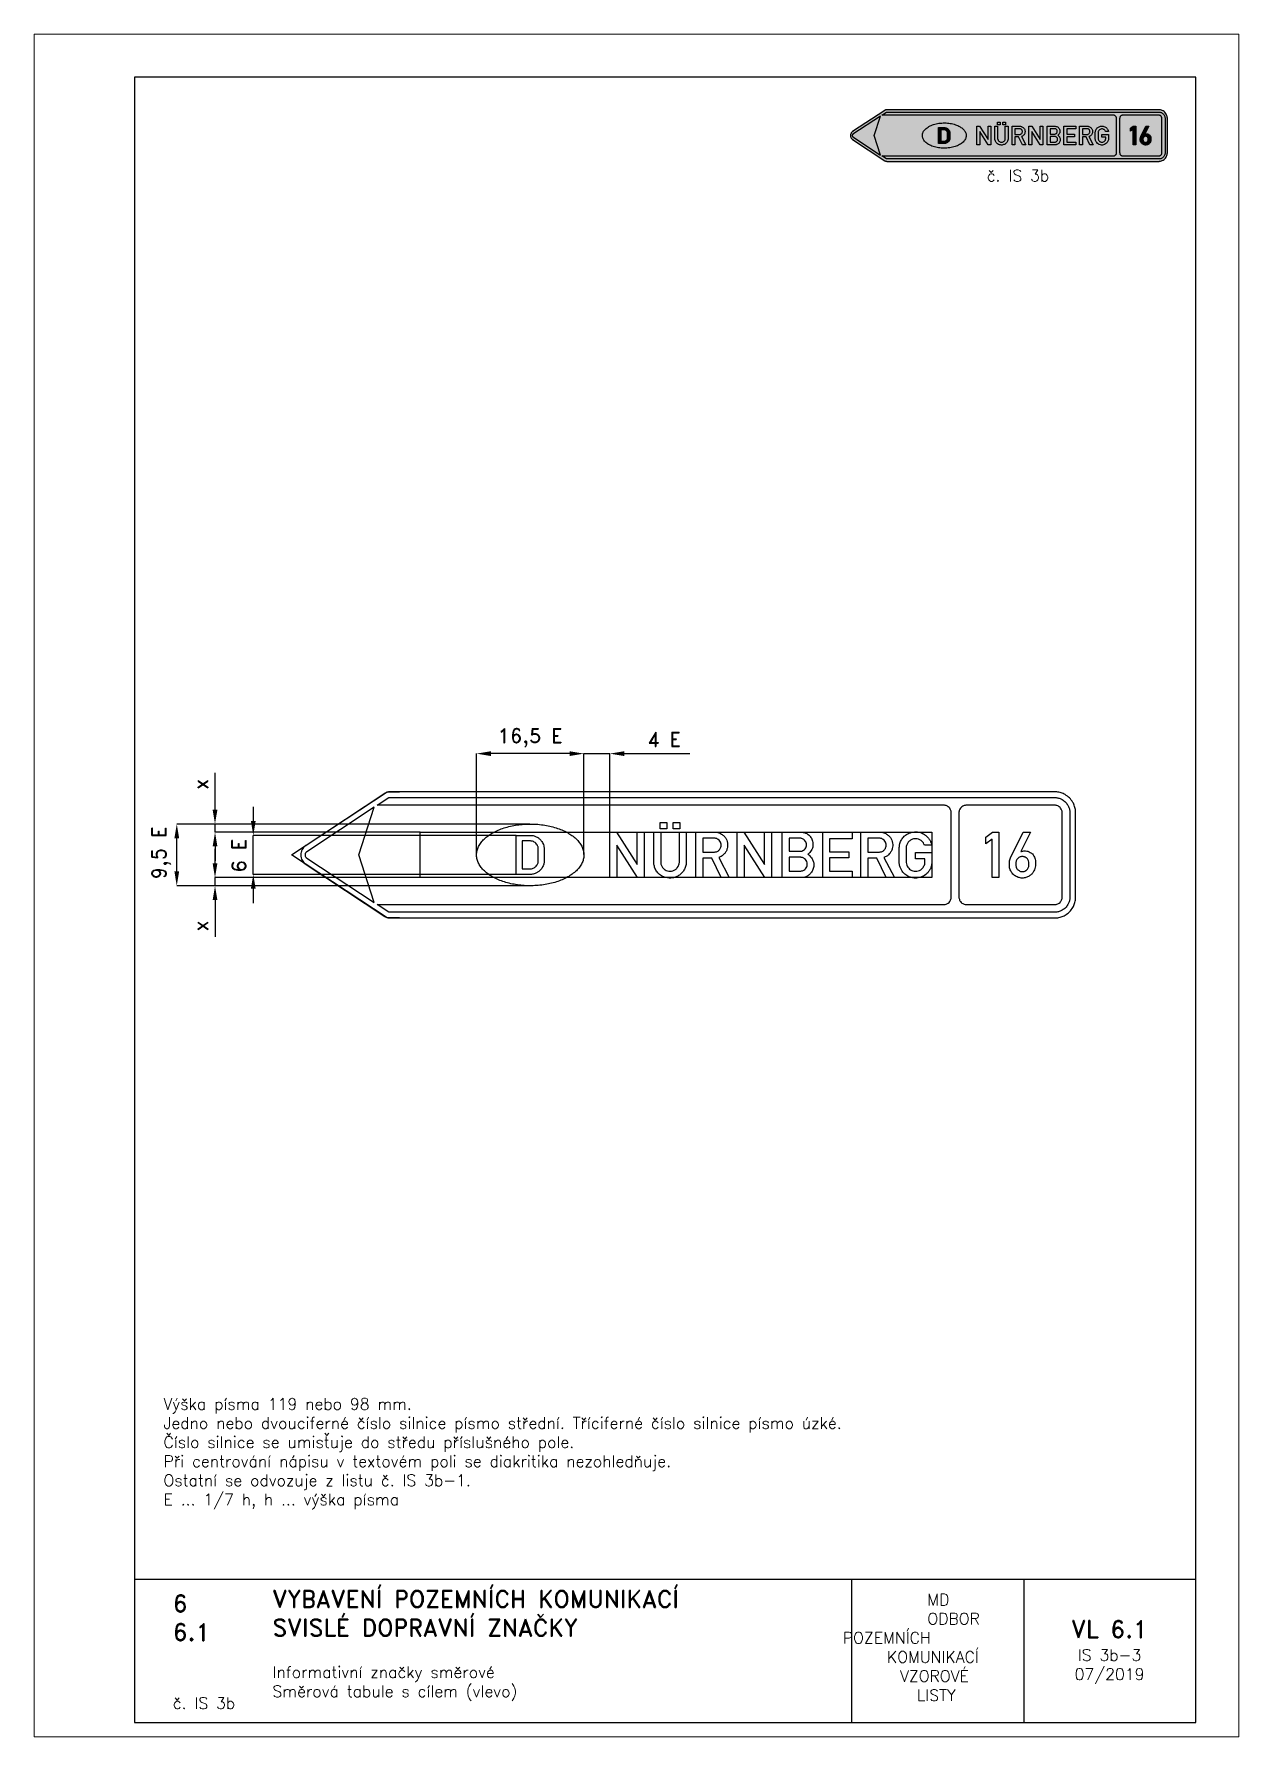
# Paper-space layout 'IS 3b-3' of a CAD drawing. Header units: millimetres. Extents: x 0 to 210, y 0 to 297.
# The model-space entities are those that its viewports show. They can reach past a viewport. Long polylines and large blocks are cut down to what shows.
import ezdxf

# ---------------------------------------------------------------- set-up
doc = ezdxf.new("R2010")
doc.units = ezdxf.units.MM
doc.header["$LTSCALE"] = 5
doc.linetypes.add('ČÁRKOVANÁX2', pattern=[1.5, 1, -0.5])
for name, color, linetype in [('Kóty', 2, 'Continuous'), ('Rozpiska', 7, 'Continuous'), ('Značka', 7, 'Continuous')]:
    doc.layers.add(name, color=color, linetype=linetype)
doc.layers.add('Rámeček', color=6, linetype='Continuous', plot=False)
doc.styles.get("Standard").update_dxf_attribs({"font": 'romand.shx', "height": 37.5})
doc.dimstyles.get("Standard").update_dxf_attribs({"dimtxt": 37.5, "dimasz": 37.5, "dimexe": 0.18, "dimexo": 0.0625, "dimgap": 18.75, "dimtad": 1, "dimdec": 0, "dimzin": 0, "dimdsep": 46, "dimtxsty": 'Standard', "dimcen": 0.09, "dimadec": 0, "dimazin": 0, "dimtfac": 1, "dimtdec": 0, "dimtofl": 0, "dimtmove": 0, "dimatfit": 3, "dimfxl": 1, "dimtolj": 1, "dimtzin": 0, "dimarcsym": 0})

psp = doc.layouts.new('IS 3b-3')

# ---------------------------------------------------------------- texts
at = {"layer": 'Rozpiska', "color": 7}
for s, width, heights, insert, char_height, attachment_point in [('č. IS 3b', 13.0188, [0], (166.06, 273.31), 2, 1), ('Výška písma 119 nebo 98 mm. \\PJedno nebo dvouciferné číslo silnice písmo střední. Tříciferné číslo silnice písmo úzké.{\\H1.83333x; }\\PČíslo silnice se umisťuje do středu příslušného pole.{\\H1.84127x; }\\PPři centrování nápisu v textovém poli se diakritika nezohledňuje.{\\H1.80291x; }\\POstatní se odvozuje z listu č. IS 3b-1.{\\H1.5657x; }\\PE ... 1/7 h, h ... výška písma{\\H1.83524x; }', 177.7943, [0], (22.56, 59.08), 2, 1), ('6', 149.0422, [0], (24.17, 24.77), 3, 1), ('{\\C6;VYBAVENÍ POZEMNÍCH KOMUNIKACÍ\\P}SVISLÉ DOPRAVNÍ ZNAČKY{\\H1.34524x; }', 149.0422, [0], (41.56, 25.56), 3, 1), ('\\pi14.7414;{\\C6;MD\\P\\pi2.36044;}ODBOR POZEMNÍCH{\\H1.57143x; }\\P\\pi7.69378;KOMUNIKACÍ{\\H1.5x; }\\P\\pi9.97949;{\\C6;VZOROVÉ\\H1.47619x; \\H0.67742x;\\P\\pi12.93187;LISTY\\H1.26984x; }', 33.1018, [0], (140.95, 24.95), 2, 1), ('6.1', 149.0422, [0], (24.17, 19.78), 3, 1), ('{\\H1.5x;\\C6;VL 6.1\\P\\H0.66667x;IS 3b-3\\H1.66666x; \\H0.6x;\\P07/2019\\H1.80159x; }', 25.3745, [0], (187.46, 14.78), 2, 5), ('{\\C6;Informativní značky směrové\\P}Směrová tabule s cílem (vlevo){\\H2.02381x; }', 149.0422, [0], (41.56, 12.29), 2, 1), ('{\\C6;č. IS 3b}', 18.3305, [2.67], (24.18, 6.89), 2, 1)]:
    psp.add_mtext_dynamic_manual_height_columns(s, width=width, gutter_width=100, heights=heights, dxfattribs=dict(at, insert=insert, char_height=char_height, attachment_point=attachment_point))

msp = doc.modelspace()

# ---------------------------------------------------------------- texts
at = {"layer": 'Kóty', "char_height": 37.5, "attachment_point": 5, "rotation": 90}
for s, insert in [('\\A1;9,5 E', (6690.2, 170.5)), ('\\A1;6 E', (6893.7, 163.2))]:
    msp.add_mtext(s, dxfattribs=dict(at, insert=insert))

# ---------------------------------------------------------------- blocks, each defined once
blk = doc.blocks.new('*D12')
at = {"layer": 'Defpoints', "color": 0, "transparency": 16777216}
for p in [(7515.1, 429.9), (7515.1, 164.6), (7795.6, 165.7)]:
    blk.add_point(p, dxfattribs=at)
at = {"layer": 'Kóty', "color": 0, "lineweight": -2, "transparency": 16777216}
for p, q in [((7515.1, 164.6), (7515.1, 430.1)), ((7758.1, 429.9), (7552.6, 429.9)), ((7795.6, 165.7), (7795.6, 430.1))]:
    blk.add_line(p, q, dxfattribs=at)
at = {"layer": 'Kóty', "color": 0, "transparency": 16777216}
for points in [[(7552.6, 436.2), (7552.6, 423.7), (7515.1, 429.9)], [(7758.1, 436.2), (7758.1, 423.7), (7795.6, 429.9)]]:
    blk.add_solid(points, dxfattribs=at)
at = {"layer": 'Kóty', "color": 0, "transparency": 16777216, "insert": (7655.3, 471), "char_height": 37.5, "attachment_point": 5}
blk.add_mtext('\\A1;16,5 E', dxfattribs=at)
blk = doc.blocks.new('*D13')
at = {"layer": 'Defpoints', "color": 0, "transparency": 16777216}
for p in [(7863.6, 429.9), (7863.6, 224.4), (7795.6, 165.7)]:
    blk.add_point(p, dxfattribs=at)
at = {"layer": 'Kóty', "color": 0, "lineweight": -2, "transparency": 16777216}
for p, q in [((7758.1, 429.9), (7720.6, 429.9)), ((7795.6, 165.7), (7795.6, 430.1)), ((7863.6, 224.5), (7863.6, 430.1)), ((7901.1, 429.9), (8072.5, 429.9))]:
    blk.add_line(p, q, dxfattribs=at)
at = {"layer": 'Kóty', "color": 0, "transparency": 16777216}
for points in [[(7758.1, 436.2), (7758.1, 423.7), (7795.6, 429.9)], [(7901.1, 436.2), (7901.1, 423.7), (7863.6, 429.9)]]:
    blk.add_solid(points, dxfattribs=at)
at = {"layer": 'Kóty', "color": 0, "transparency": 16777216, "insert": (8005.5, 467.4), "char_height": 37.5, "attachment_point": 5}
blk.add_mtext('\\A1;4 E', dxfattribs=at)
blk = doc.blocks.new('*D15')
at = {"layer": 'Defpoints', "color": 0, "transparency": 16777216}
for p in [(6831.2, 245.8), (7367.2, 224.5), (7654.5, 245.8)]:
    blk.add_point(p, dxfattribs=at)
at = {"layer": 'Kóty', "color": 0, "lineweight": -2, "transparency": 16777216}
for p, q in [((6831.2, 283.3), (6831.2, 379.7)), ((7654.4, 245.8), (6831, 245.8)), ((7367.2, 224.5), (6831, 224.5)), ((6831.2, 187), (6831.2, 149.5))]:
    blk.add_line(p, q, dxfattribs=at)
at = {"layer": 'Kóty', "color": 0, "transparency": 16777216}
for points in [[(6825, 283.3), (6837.5, 283.3), (6831.2, 245.8)], [(6825, 187), (6837.5, 187), (6831.2, 224.5)]]:
    blk.add_solid(points, dxfattribs=at)
at = {"layer": 'Kóty', "color": 0, "transparency": 16777216, "insert": (6793.7, 350.2), "char_height": 37.5, "attachment_point": 5, "rotation": 90}
blk.add_mtext('\\A1;x', dxfattribs=at)
blk = doc.blocks.new('*D16')
at = {"layer": 'Defpoints', "color": 0, "transparency": 16777216}
for p in [(7367.2, 105.5), (6831.2, 84.2), (7656.2, 84.2)]:
    blk.add_point(p, dxfattribs=at)
at = {"layer": 'Kóty', "color": 0, "lineweight": -2, "transparency": 16777216}
for p, q in [((6831.2, 143), (6831.2, 180.5)), ((7367.2, 105.5), (6831, 105.5)), ((7656.1, 84.2), (6831, 84.2)), ((6831.2, 46.7), (6831.2, -49.7))]:
    blk.add_line(p, q, dxfattribs=at)
at = {"layer": 'Kóty', "color": 0, "transparency": 16777216}
for points in [[(6825, 143), (6837.5, 143), (6831.2, 105.5)], [(6825, 46.7), (6837.5, 46.7), (6831.2, 84.2)]]:
    blk.add_solid(points, dxfattribs=at)
at = {"layer": 'Kóty', "color": 0, "transparency": 16777216, "insert": (6793.7, -20.2), "char_height": 37.5, "attachment_point": 5, "rotation": 90}
blk.add_mtext('\\A1;x', dxfattribs=at)

# ---------------------------------------------------------------- dimensions: what is measured, and where the dimension line sits
at = {"layer": 'Kóty'}
for base, p2, text, picture, middle in [((7515.1, 429.9), (7515.1, 164.6), '16,5 E', '*D12', (7655.3, 471)), ((7863.6, 429.9), (7863.6, 224.4), '4 E', '*D13', (8005.5, 467.4))]:
    dim = msp.add_linear_dim(base=base, p1=(7795.6, 165.7), p2=p2, text=text, dimstyle='Standard', dxfattribs=at)
    dim.commit()
    dim.dimension.update_dxf_attribs({"geometry": picture, "text_midpoint": middle})
for base, p1, p2, picture, middle in [((6831.2, 245.8), (7367.2, 224.5), (7654.5, 245.8), '*D15', (6793.7, 350.2)), ((6831.2, 84.2), (7367.2, 105.5), (7656.2, 84.2), '*D16', (6793.7, -20.2))]:
    dim = msp.add_linear_dim(base=base, p1=p1, p2=p2, angle=90, text='x', dimstyle='Standard', dxfattribs=at)
    dim.commit()
    dim.dimension.update_dxf_attribs({"geometry": picture, "text_midpoint": middle})

# ---------------------------------------------------------------- linework, layer by layer
at = {"layer": 'Kóty'}
for p, q in [((6931.2, 291), (6931.2, 253.5)), ((7654.4, 245.8), (6731, 245.8)), ((6731.2, 121.7), (6731.2, 208.3)), ((7618.8, 216), (6931, 216)), ((7618.8, 114), (6931, 114)), ((7656.1, 84.2), (6731, 84.2)), ((6931.2, 76.5), (6931.2, 39))]:
    msp.add_line(p, q, dxfattribs=at)
for points in [[(7795.6, 429.9), (7863.6, 429.9)], [(6831.2, 224.5), (6831.2, 245.8)], [(6931.2, 114), (6931.2, 216)], [(6831.2, 84.2), (6831.2, 105.5)]]:
    msp.add_lwpolyline(points, dxfattribs=at)
for points in [[(6725, 208.3), (6737.5, 208.3), (6731.2, 245.8)], [(6925, 253.5), (6937.5, 253.5), (6931.2, 216)], [(6725, 121.7), (6737.5, 121.7), (6731.2, 84.2)], [(6925, 76.5), (6937.5, 76.5), (6931.2, 114)]]:
    msp.add_solid(points, dxfattribs=at)
at = {"layer": 'Značka', "color": 7}
msp.add_lwpolyline([(7313.5, 0), (7281.2, 0), (7031.2, 165), (7281.2, 330), (7313.5, 330)], dxfattribs=at)
at = {"layer": 'Značka', "color": 5}
for points in [[(9026.2, 330), (7288.7, 330), (7288, 330), (7287.3, 330, 0.031268), (7284.4, 329.6, 0.030313), (7281.5, 328.9, 0.031362), (7278.8, 328, 0.034699), (7276.2, 326.6), (7275.6, 326.3), (7275, 325.9), (7069.2, 190), (7068, 189.2, 0.010101), (7066.8, 188.3, 0.052604), (7062.6, 184.2, 0.05275), (7059.3, 179.2, 0.065591), (7056.5, 172.3, 0.065814), (7055.7, 165, 0.065502), (7056.6, 157.7, 0.063859), (7059.3, 150.8, 0.052742), (7062.5, 145.8, 0.057591), (7066.8, 141.7, 0.011511), (7068, 140.8), (7069.2, 140), (7275, 4.1), (7275.6, 3.7), (7276.2, 3.4, 0.031269), (7278.8, 2, 0.030301), (7281.5, 1.1, 0.031367), (7284.4, 0.4, 0.034687), (7287.3, 0, 0.006869), (7288, 0), (7288.7, 0), (9026.2, 0, 0.003579), (9029.1, 0.1, 0.010726), (9032, 0.3, 0.055717), (9043.2, 2.6, 0.056169), (9053.7, 7.4, 0.069696), (9065.2, 16, 0.068355), (9073.9, 27.5, 0.056427), (9078.7, 38, 0.061112), (9080.9, 49.3), (9081.1, 52.1), (9081.2, 55), (9081.2, 275), (9081.1, 277.9), (9080.9, 280.7, 0.055706), (9078.6, 292, 0.056172), (9073.9, 302.5, 0.069693), (9065.2, 313.9, 0.068359), (9053.7, 322.6, 0.056427), (9043.2, 327.5, 0.061119), (9032, 329.7, 0.012199), (9029.1, 329.9, 0.004065), (9026.2, 330)], [(7255.4, 35), (8736.2, 35, 0.003573), (8737.3, 35, 0.010723), (8738.3, 35.1, 0.055718), (8742.4, 35.9, 0.056162), (8746.2, 37.7, 0.069703), (8750.4, 40.8, 0.068337), (8753.5, 45, 0.056416), (8755.3, 48.8, 0.061086), (8756.1, 52.9), (8756.2, 54), (8756.2, 55), (8756.2, 275), (8756.2, 276), (8756.1, 277.1, 0.055698), (8755.3, 281.2, 0.056168), (8753.5, 285, 0.069682), (8750.4, 289.2, 0.068361), (8746.2, 292.3, 0.056434), (8742.4, 294.1, 0.061135), (8738.3, 294.9), (8737.3, 295), (8736.2, 295), (7255.4, 295), (7285.7, 315), (9026.2, 315), (9028.3, 314.9, -0.010716), (9030.4, 314.8, -0.055716), (9038.6, 313.1, -0.056162), (9046.2, 309.6, -0.069689), (9054.5, 303.3, -0.068362), (9060.9, 295, -0.056428), (9064.4, 287.4, -0.061101), (9066, 279.2), (9066.1, 277.1), (9066.2, 275), (9066.2, 55), (9066.1, 52.9), (9066, 50.8, -0.055727), (9064.3, 42.6, -0.056169), (9060.9, 35, -0.069703), (9054.6, 26.7, -0.068355), (9046.2, 20.4, -0.056428), (9038.6, 16.8, -0.061122), (9030.4, 15.2, -0.012207), (9028.3, 15.1, -0.004069), (9026.2, 15), (7285.7, 15), (7255.4, 35)], [(7247.1, 40.5), (7207.1, 165), (7247.1, 289.5), (7071.1, 173.3), (7070.7, 173.1), (7070.3, 172.8, 0.052603), (7068.9, 171.4, 0.052752), (7067.8, 169.7, 0.065593), (7066.9, 167.4, 0.065815), (7066.6, 165, 0.065502), (7066.9, 162.6, 0.063859), (7067.8, 160.3, 0.052746), (7068.9, 158.6, 0.05759), (7070.3, 157.2), (7070.7, 156.9), (7071.1, 156.7), (7247.1, 40.5)], [(9026.2, 35), (9027.3, 35, 0.01073), (9028.3, 35.1, 0.055718), (9032.4, 35.9, 0.056162), (9036.2, 37.7, 0.069703), (9040.4, 40.8, 0.068337), (9043.5, 45, 0.056416), (9045.3, 48.8, 0.061115), (9046.1, 52.9), (9046.2, 54), (9046.2, 55), (9046.2, 275), (9046.2, 276), (9046.1, 277.1, 0.055755), (9045.3, 281.2, 0.056142), (9043.5, 285, 0.069682), (9040.4, 289.2, 0.068361), (9036.2, 292.3, 0.056434), (9032.4, 294.1, 0.061135), (9028.3, 294.9), (9027.3, 295), (9026.2, 295), (8796.2, 295, 0.003593), (8795.2, 295, 0.010733), (8794.1, 294.9, 0.055722), (8790, 294.1, 0.056165), (8786.2, 292.3, 0.069677), (8782.1, 289.2, 0.068336), (8778.9, 285, 0.056415), (8777.1, 281.2, 0.061116), (8776.3, 277.1), (8776.3, 276), (8776.2, 275), (8776.2, 55), (8776.3, 54), (8776.3, 52.9, 0.055756), (8777.2, 48.8, 0.056143), (8778.9, 45, 0.069684), (8782.1, 40.8, 0.068361), (8786.2, 37.7, 0.056415), (8790, 35.9, 0.061116), (8794.1, 35.1), (8795.2, 35), (8796.2, 35), (9026.2, 35)], [(7795.6, 165), (7795.6, 164.5), (7795.6, 163.9, -0.055969), (7794.1, 153.2, -0.054553), (7790.3, 143.1, -0.055119), (7784, 132.7, -0.040734), (7775.9, 123.7, -0.036582), (7765.1, 114.7, -0.030192), (7753.2, 107.2, -0.028552), (7738.9, 100.1, -0.024054), (7723.8, 94.5, -0.022894), (7707, 89.9, -0.020836), (7689.8, 86.7, -0.02039), (7671.7, 84.8, -0.019769), (7653.5, 84.3, -0.019789), (7635.3, 85, -0.020537), (7617.2, 87.3, -0.021058), (7600.2, 90.7, -0.023362), (7583.6, 95.6, -0.024516), (7568.9, 101.4, -0.029025), (7554.9, 108.7, -0.03106), (7543.3, 116.3, -0.038721), (7533, 125.5, -0.041596), (7525.2, 134.7, -0.052824), (7519.4, 145.1, -0.054176), (7516, 155.4, -0.060285), (7515.1, 166.1, -0.060213), (7516.5, 176.8, -0.052883), (7520.3, 186.9, -0.051269), (7526.7, 197.3, -0.040285), (7534.8, 206.3, -0.03745), (7545.6, 215.3, -0.030196), (7557.5, 222.8, -0.028285), (7571.8, 229.9, -0.024042), (7586.8, 235.5, -0.022958), (7603.6, 240.1, -0.020838), (7620.8, 243.3, -0.020374), (7638.9, 245.2, -0.019769), (7657.2, 245.7, -0.019793), (7675.3, 245, -0.020541), (7693.4, 242.7, -0.021056), (7710.4, 239.3, -0.023359), (7727, 234.4, -0.024521), (7741.8, 228.6, -0.029019), (7755.8, 221.3, -0.031053), (7767.3, 213.7, -0.038815), (7777.7, 204.5, -0.041608), (7785.4, 195.3, -0.052247), (7791.3, 184.9, -0.051549), (7794.5, 175.1, -0.059799), (7795.6, 165)], [(7978.2, 224.5), (7996.4, 224.5), (7996.4, 145.9), (7996.4, 145.4), (7996.4, 144.8, 0.039544), (7997.1, 140.9, 0.043693), (7998.4, 137.1, 0.0795), (8002.3, 130.9, 0.080048), (8007.9, 126.2, 0.074671), (8014.1, 123.4, 0.071356), (8020.7, 122.5, 0.077187), (8028.1, 123.5, 0.082092), (8034.7, 126.7, 0.077986), (8039.9, 131.4, 0.072577), (8043.4, 137.4, 0.046181), (8044.7, 141.3, 0.054584), (8045.3, 145.4), (8045.3, 145.8), (8045.3, 146.2), (8045.3, 224.5), (8063.3, 224.5), (8063.3, 146), (8063.3, 145.3), (8063.3, 144.7, -0.04494), (8062.8, 139.6, -0.033037), (8061.4, 134.5, -0.057639), (8057.2, 125, -0.066497), (8050.9, 116.9, -0.064406), (8043.3, 110.8, -0.060335), (8034.4, 106.7, -0.061462), (8024.5, 104.6, -0.061737), (8014.4, 104.9, -0.080256), (8001.7, 108.7, -0.084186), (7990.9, 116.4, -0.072642), (7983.9, 125.2, -0.072798), (7979.8, 135.5, -0.029062), (7978.8, 140.2, -0.022439), (7978.3, 144.9), (7978.3, 145.4), (7978.2, 146), (7978.2, 224.5)], [(8088.6, 105.5), (8088.6, 224.5), (8138.6, 224.5), (8139.4, 224.5, -0.005461), (8140.1, 224.5, -0.052874), (8145.7, 223.7, -0.045259), (8151.1, 221.7, -0.068751), (8159, 217, -0.074106), (8165.3, 210.2, -0.062846), (8169, 203.5, -0.059672), (8171, 196, -0.055113), (8171.4, 188.8, -0.055175), (8170.3, 181.7, -0.062316), (8167.2, 174.1, -0.063033), (8162.4, 167.4, -0.052721), (8157.5, 162.9, -0.055188), (8151.7, 159.6), (8150.1, 158.9), (8148.5, 158.3), (8175.8, 105.5), (8154.4, 105.5), (8130.1, 156.5), (8106.7, 156.5), (8106.7, 105.5), (8088.6, 105.5)], [(8313.8, 105.5), (8313.8, 224.5), (8362.7, 224.5), (8363.9, 224.5, -0.006987), (8365.1, 224.4, -0.053519), (8371.8, 223.2, -0.058856), (8378.1, 220.6, -0.084106), (8386, 214.7, -0.084), (8391.4, 206.5, -0.052881), (8393.5, 200.8, -0.048076), (8394.4, 194.8, -0.047679), (8394.3, 188.6, -0.051684), (8392.9, 182.6, -0.057809), (8390.2, 176.4, -0.056931), (8386, 171), (8384.5, 169.5), (8382.8, 168), (8381.9, 167.3), (8381, 166.6), (8382.2, 165.8), (8383.5, 164.9, -0.045544), (8388.4, 160.3, -0.053975), (8392.3, 154.9, -0.077429), (8395.9, 146.3, -0.07634), (8396.7, 137.1, -0.084937), (8394.6, 126.8, -0.082719), (8389.2, 117.7, -0.067294), (8383.1, 111.8, -0.067551), (8375.8, 107.8, -0.045465), (8370.5, 106.1, -0.048768), (8365.2, 105.5, -0.007087), (8364.2, 105.5, -0.002355), (8363.1, 105.5), (8313.8, 105.5)], [(8520.1, 105.5), (8520.1, 224.5), (8570.1, 224.5), (8570.9, 224.5), (8571.6, 224.5, -0.052881), (8577.2, 223.7, -0.045265), (8582.6, 221.7, -0.068758), (8590.5, 217, -0.074106), (8596.8, 210.2, -0.062859), (8600.5, 203.5, -0.059657), (8602.5, 196, -0.055147), (8602.9, 188.8, -0.055159), (8601.8, 181.7, -0.062302), (8598.7, 174.1, -0.063057), (8593.9, 167.4, -0.052746), (8589, 162.9, -0.055206), (8583.2, 159.6), (8581.6, 158.9), (8580, 158.3), (8607.3, 105.5), (8585.9, 105.5), (8561.6, 156.5), (8538.2, 156.5), (8538.2, 105.5), (8520.1, 105.5)], [(8662.8, 171.2), (8705.2, 171.2), (8705.2, 145.8), (8705.2, 145.1), (8705.1, 144.4), (8704.8, 140.7), (8704.1, 137.1, -0.061026), (8701.4, 128.8, -0.056387), (8696.7, 121.3, -0.086318), (8686.3, 111.5, -0.088293), (8673.2, 105.8, -0.086644), (8659.5, 104.4, -0.086871), (8646.1, 107.7, -0.086161), (8634.4, 114.9, -0.08575), (8625.8, 125.7, -0.052908), (8622.3, 133.2, -0.052588), (8620.5, 141.2), (8620.3, 142.6), (8620.2, 144.1), (8620.2, 145.1), (8620.2, 146.2), (8620.2, 184), (8620.3, 185), (8620.4, 186), (8621, 190.6), (8622, 195.1, -0.072311), (8626.3, 205.1, -0.069893), (8633.3, 213.6, -0.058986), (8640.7, 219.3, -0.056764), (8649.1, 223.1, -0.046865), (8656.5, 224.9, -0.047835), (8664.1, 225.4, -0.071584), (8675.7, 223.4, -0.072454), (8686.2, 218.2, -0.056999), (8693.2, 212.6, -0.054732), (8698.8, 205.4, -0.045735), (8702.2, 199.1, -0.053716), (8704.2, 192.3), (8704.4, 191.3), (8704.6, 190.3), (8686, 190.3), (8685.4, 191.9), (8684.7, 193.5, 0.062043), (8681.4, 198.6, 0.066475), (8677, 202.8, 0.08022), (8670.6, 206.2, 0.079686), (8663.5, 207.4, 0.091447), (8655.1, 206.2, 0.09179), (8647.7, 202.2, 0.081885), (8642.5, 196.7, 0.079866), (8639.3, 189.9), (8638.6, 187.1), (8638.3, 184.1), (8638.3, 183.8), (8638.3, 183.5), (8638.3, 146), (8638.3, 145.5), (8638.3, 144.9), (8638.8, 141.7), (8639.8, 138.5, 0.062982), (8642.8, 132.7, 0.072911), (8647.2, 127.9, 0.074885), (8652.7, 124.4, 0.069553), (8659, 122.7, 0.075782), (8666.2, 122.5, 0.080339), (8673.1, 124.6, 0.077251), (8678.9, 128.4, 0.071063), (8683.4, 133.8, 0.055676), (8685.8, 138.5, 0.06368), (8687, 143.5), (8687.1, 144.7), (8687.2, 145.9), (8687.2, 154.3), (8662.8, 154.3), (8662.8, 171.2)], [(8963.4, 224.5), (8937.9, 173.6), (8939.3, 174.1), (8940.8, 174.5, -0.039137), (8945.5, 175.5, -0.045942), (8950.2, 175.6, -0.06613), (8956.7, 174.4, -0.062053), (8962.7, 171.6, -0.064464), (8968.2, 167.4, -0.067447), (8972.4, 162, -0.060655), (8974.9, 156.4, -0.062981), (8976, 150.5), (8976, 149.8), (8976.1, 149.1), (8976.1, 137.6), (8976, 136.8), (8976, 136, -0.057622), (8974.9, 129.3, -0.056095), (8972.4, 123, -0.065536), (8967.8, 116.2, -0.061124), (8961.7, 110.8, -0.069332), (8953.4, 106.4, -0.074505), (8944.2, 104.5, -0.086606), (8933.3, 105.5, -0.085333), (8923.4, 110, -0.080121), (8915.7, 116.9, -0.076175), (8910.4, 125.8, -0.044517), (8908.7, 130.9, -0.054971), (8908, 136.2), (8908, 136.9), (8908, 137.7), (8908, 145.6), (8908.1, 146.3), (8908.1, 146.9), (8908.5, 149.6), (8909, 152.3), (8909.8, 154.7), (8910.7, 157.1), (8911.1, 157.9), (8911.5, 158.7), (8944.2, 224.5), (8963.4, 224.5)], [(7618.8, 114), (7618.8, 216), (7656.6, 216, -0.002972), (7657.8, 216, -0.00887), (7659, 216, -0.074826), (7667.3, 214.3, -0.064093), (7675, 210.4, -0.052009), (7680.7, 206, -0.052247), (7685.3, 200.5, -0.046298), (7688.5, 194.9, -0.045151), (7690.7, 188.8, -0.019268), (7691.3, 186, -0.018592), (7691.7, 183.3), (7691.8, 182.7), (7691.8, 182.1), (7691.8, 148.9), (7691.8, 148.5), (7691.8, 148, -0.035126), (7691.4, 144.4, -0.027877), (7690.6, 140.9, -0.067007), (7686.6, 131.8, -0.074018), (7680.4, 124.1, -0.055404), (7674.6, 119.6, -0.049339), (7668.1, 116.4, -0.03515), (7663.3, 114.9, -0.041158), (7658.4, 114.1, -0.006184), (7657.4, 114.1, -0.002064), (7656.5, 114), (7618.8, 114)], [(7634.3, 201.4), (7634.3, 128.7), (7655.4, 128.7), (7656.1, 128.7, 0.009051), (7656.9, 128.7, 0.064935), (7661.2, 129.5, 0.055476), (7665.3, 131.2, 0.060188), (7669.4, 134.1, 0.064214), (7672.6, 137.9, 0.046771), (7674.5, 141.1, 0.042322), (7675.7, 144.6), (7676.1, 146.2), (7676.3, 147.9), (7676.3, 148.3), (7676.4, 148.8), (7676.4, 181.5), (7676.3, 182), (7676.3, 182.6, 0.038438), (7675.7, 185.7, 0.037914), (7674.6, 188.7, 0.064355), (7671.9, 193.3, 0.066859), (7668.1, 197.1, 0.069125), (7663.5, 199.9, 0.078389), (7658.4, 201.2, 0.012501), (7657.4, 201.3), (7656.3, 201.4), (7634.3, 201.4)], [(8106.7, 208.5), (8106.7, 172.4), (8135.9, 172.4), (8136.6, 172.4, 0.005998), (8137.3, 172.4, 0.040798), (8140.6, 173, 0.049426), (8143.8, 174, 0.110767), (8150, 178.6, 0.114766), (8153.7, 185.4, 0.085189), (8154.6, 190.7, 0.080084), (8153.7, 195.9, 0.084083), (8151, 201.1, 0.08125), (8146.8, 205.2, 0.067125), (8142.8, 207.5, 0.082127), (8138.5, 208.4), (8138, 208.4), (8137.4, 208.5), (8106.7, 208.5)], [(8331.9, 208.5), (8331.9, 174.6), (8360.4, 174.6, 0.005331), (8361.5, 174.6, 0.016039), (8362.6, 174.6, 0.091638), (8367.7, 176.1, 0.080742), (8372.1, 179.2, 0.081308), (8375.5, 183.4, 0.086089), (8377.3, 188.4, 0.087471), (8377.5, 193.9, 0.085816), (8375.8, 199.1, 0.081916), (8372.7, 203.4, 0.07864), (8368.5, 206.6, 0.046694), (8365.8, 207.8, 0.054015), (8363, 208.4), (8362.4, 208.5), (8361.8, 208.5), (8331.9, 208.5)], [(8538.2, 208.5), (8538.2, 172.4), (8567.4, 172.4), (8568.1, 172.4), (8568.8, 172.4, 0.040794), (8572.1, 173, 0.049412), (8575.3, 174, 0.110777), (8581.5, 178.6, 0.114751), (8585.2, 185.4, 0.085144), (8586.1, 190.7, 0.080061), (8585.2, 195.9, 0.084065), (8582.5, 201.1, 0.081221), (8578.3, 205.2, 0.067099), (8574.3, 207.5, 0.082116), (8570, 208.4), (8569.5, 208.4), (8568.9, 208.5), (8538.2, 208.5)], [(8331.9, 158.7), (8331.9, 122.6), (8360.5, 122.6, 0.003628), (8361.6, 122.7, 0.010874), (8362.7, 122.7, 0.058725), (8366.9, 123.5, 0.063111), (8370.9, 125.3, 0.08408), (8375.3, 128.9, 0.085703), (8378.3, 133.8, 0.082236), (8379.6, 139.1, 0.080998), (8379.2, 144.5, 0.088838), (8376.9, 150.2, 0.084251), (8372.8, 154.8, 0.065609), (8369.1, 157.2, 0.080398), (8364.9, 158.5, 0.018364), (8363.7, 158.6), (8362.5, 158.7), (8331.9, 158.7)], [(8925, 144.7), (8925, 137.6), (8925.1, 137), (8925.1, 136.5, 0.046122), (8926.1, 132.5, 0.065887), (8927.9, 128.9, 0.065644), (8930.3, 126, 0.058939), (8933.3, 123.8, 0.067225), (8937.4, 122, 0.069363), (8941.7, 121.4, 0.072185), (8946.4, 122, 0.06872), (8950.7, 123.8, 0.044885), (8953.1, 125.5, 0.047796), (8955.2, 127.6, 0.063442), (8957.3, 130.8, 0.06564), (8958.6, 134.5), (8958.8, 136.1), (8959, 137.6), (8959, 144.5), (8958.9, 145.4), (8958.8, 146.2), (8958, 149.6, 0.055517), (8956.5, 152.7, 0.074992), (8953.6, 156.3, 0.07236), (8949.7, 158.9, 0.04408), (8947.2, 160, 0.043723), (8944.4, 160.6), (8943.2, 160.7, 0.017927), (8942, 160.7, 0.057591), (8938.1, 160.3, 0.060864), (8934.4, 159, 0.069273), (8930.8, 156.6, 0.070563), (8927.9, 153.3, 0.064046), (8926, 149.7, 0.060753), (8925.1, 145.8), (8925, 145.2), (8925, 144.7)]]:
    msp.add_lwpolyline(points, format="xyb", dxfattribs=at)
at = {"layer": 'Značka', "color": 6, "linetype": 'ČÁRKOVANÁX2', "ltscale": 3.75}
msp.add_lwpolyline([(7367.2, 105.5), (7367.2, 224.5), (8705.2, 224.5), (8705.2, 105.5), (7367.2, 105.5)], dxfattribs=at)
at = {"layer": 'Značka', "color": 5}
for points in [[(7863.6, 105.5), (7863.6, 224.5), (7880.7, 224.5), (7934.7, 139.6), (7934.7, 224.5), (7952.9, 224.5), (7952.8, 105.5), (7935.7, 105.5), (7881.6, 190.3), (7881.6, 105.5), (7863.6, 105.5)], [(7995.3, 233.1), (7995.3, 250.1), (8012.4, 250.1), (8012.4, 233.1), (7995.3, 233.1)], [(8029.4, 233.1), (8029.4, 250.1), (8046.5, 250.1), (8046.5, 233.1), (8029.4, 233.1)], [(8196.6, 105.5), (8196.6, 224.5), (8213.7, 224.5), (8267.8, 139.6), (8267.8, 224.5), (8286, 224.5), (8285.9, 105.5), (8268.8, 105.5), (8214.6, 190.3), (8214.6, 105.5), (8196.6, 105.5)], [(8420, 105.5), (8420, 224.5), (8496.8, 224.5), (8496.8, 207.3), (8438, 207.3), (8438, 173.4), (8488.1, 173.4), (8488.1, 157.5), (8438, 157.5), (8438, 122.4), (8496.6, 122.4), (8496.6, 105.5), (8420, 105.5)], [(8863.3, 105.5), (8863.3, 206.4), (8846.4, 193.7), (8846.4, 211.8), (8863.5, 224.5), (8880.2, 224.5), (8880.2, 105.5), (8863.3, 105.5)]]:
    msp.add_lwpolyline(points, dxfattribs=at)

msp.set_redraw_order([(e.dxf.handle, doc.entitydb.next_handle()) for e in msp.query("TEXT MTEXT ATTDEF DIMENSION ARC_DIMENSION")])  # texts and dimensions are drawn at this point

# ---------------------------------------------------------------- hatches: boundary and pattern name
at = {"layer": 'Značka'}
h = psp.add_hatch(color=170, dxfattribs=at)
h.dxf.hatch_style = 1
edge = h.paths.add_edge_path()
edge.add_line((196.03, 283.8), (148.65, 283.8))
edge.add_line((148.65, 283.8), (148.63, 283.8))
edge.add_line((148.63, 283.8), (148.61, 283.79))
edge.add_arc((148.64, 283.16), 0.635, 92.9061, 100.0699)
edge.add_arc((148.65, 283.14), 0.657, 100.0736, 107.0186)
edge.add_arc((148.63, 283.16), 0.636, 106.0334, 113.2188)
edge.add_arc((148.61, 283.21), 0.573, 113.1975, 121.1468)
edge.add_line((148.31, 283.7), (148.29, 283.69))
edge.add_line((148.29, 283.69), (148.28, 283.68))
edge.add_line((148.28, 283.68), (142.66, 279.98))
edge.add_line((142.66, 279.98), (142.63, 279.96))
edge.add_arc((143.22, 279.15), 1, 125.878, 128.1929)
edge.add_arc((143.07, 279.33), 0.767, 128.3481, 140.3929)
edge.add_arc((143.08, 279.33), 0.769, 140.349, 152.4272)
edge.add_arc((143.07, 279.31), 0.772, 150.8658, 165.8767)
edge.add_arc((143.06, 279.31), 0.769, 165.8145, 180.8761)
edge.add_arc((143.07, 279.29), 0.772, 179.2622, 194.2527)
edge.add_arc((143.09, 279.29), 0.793, 194.2088, 208.8245)
edge.add_arc((143.08, 279.26), 0.771, 207.3028, 219.3792)
edge.add_arc((143.02, 279.22), 0.7, 219.325, 232.5092)
edge.add_arc((143.14, 279.35), 0.877, 231.5441, 234.1821)
edge.add_line((142.63, 278.64), (142.66, 278.61))
edge.add_line((142.66, 278.61), (148.28, 274.91))
edge.add_line((148.28, 274.91), (148.29, 274.9))
edge.add_line((148.29, 274.9), (148.31, 274.89))
edge.add_arc((148.63, 275.44), 0.636, 239.4994, 246.6635)
edge.add_arc((148.64, 275.46), 0.657, 246.6456, 253.5879)
edge.add_arc((148.64, 275.43), 0.636, 252.6091, 259.7956)
edge.add_arc((148.63, 275.37), 0.573, 259.7827, 267.7292)
edge.add_arc((148.65, 275.52), 0.724, 267.018, 268.5922)
edge.add_line((148.63, 274.8), (148.65, 274.8))
edge.add_line((148.65, 274.8), (196.03, 274.8))
edge.add_arc((195.86, 280.28), 5.49, 271.7672, 272.5876)
edge.add_arc((196.03, 276.63), 1.83, 272.5943, 275.0524)
edge.add_arc((196.06, 276.21), 1.41, 275.2283, 287.9845)
edge.add_arc((196.06, 276.2), 1.4, 287.9304, 300.79)
edge.add_arc((196.1, 276.23), 1.41, 299.1379, 315.0852)
edge.add_arc((196.07, 276.25), 1.44, 315.0581, 330.6996)
edge.add_arc((196.13, 276.27), 1.4, 328.8609, 341.7794)
edge.add_arc((196.24, 276.24), 1.28, 341.735, 355.7236)
edge.add_line((197.52, 276.14), (197.53, 276.22))
edge.add_line((197.53, 276.22), (197.53, 276.3))
edge.add_line((197.53, 276.3), (197.53, 282.3))
edge.add_line((197.53, 282.3), (197.53, 282.37))
edge.add_line((197.53, 282.37), (197.52, 282.45))
edge.add_arc((196.12, 282.32), 1.41, 5.2366, 17.9904)
edge.add_arc((196.12, 282.33), 1.4, 17.9337, 30.7939)
edge.add_arc((196.1, 282.36), 1.41, 29.14, 45.0868)
edge.add_arc((196.08, 282.34), 1.44, 45.0429, 60.6853)
edge.add_arc((196.06, 282.4), 1.4, 58.8725, 71.791)
edge.add_arc((196.09, 282.51), 1.28, 71.7293, 85.7194)
edge.add_arc((196.04, 282.19), 1.61, 84.6754, 87.4712)
edge.add_arc((195.9, 278.96), 4.83, 87.466, 88.3977)
h = psp.add_hatch(color=255, dxfattribs=at)
h.dxf.hatch_style = 1
edge = h.paths.add_edge_path(flags=16)
edge.add_line((196.03, 275.75), (196.06, 275.75))
edge.add_arc((196.03, 276.41), 0.662, 272.6102, 275.0692)
edge.add_arc((196.04, 276.26), 0.512, 275.2197, 287.9761)
edge.add_arc((196.04, 276.26), 0.511, 287.9421, 300.8)
edge.add_arc((196.06, 276.27), 0.513, 299.1616, 315.1105)
edge.add_arc((196.05, 276.28), 0.524, 315.0281, 330.6653)
edge.add_arc((196.07, 276.29), 0.51, 328.817, 341.7328)
edge.add_arc((196.11, 276.27), 0.467, 341.7961, 355.7853)
edge.add_line((196.57, 276.24), (196.58, 276.27))
edge.add_line((196.58, 276.27), (196.58, 276.3))
edge.add_line((196.58, 276.3), (196.58, 282.3))
edge.add_line((196.58, 282.3), (196.58, 282.32))
edge.add_line((196.58, 282.32), (196.57, 282.35))
edge.add_arc((196.07, 282.31), 0.512, 5.2318, 17.9967)
edge.add_arc((196.07, 282.31), 0.511, 17.9269, 30.7802)
edge.add_arc((196.06, 282.32), 0.513, 29.1481, 45.0923)
edge.add_arc((196.05, 282.31), 0.524, 45.0414, 60.6843)
edge.add_arc((196.04, 282.33), 0.51, 58.8525, 71.7724)
edge.add_arc((196.05, 282.37), 0.467, 71.7471, 85.7408)
edge.add_line((196.09, 282.84), (196.06, 282.84))
edge.add_line((196.06, 282.84), (196.03, 282.84))
edge.add_line((196.03, 282.84), (189.76, 282.84))
edge.add_arc((189.82, 280.85), 1.99, 91.77, 92.5933)
edge.add_arc((189.76, 282.18), 0.662, 92.6207, 95.0806)
edge.add_arc((189.75, 282.33), 0.512, 95.2138, 107.9712)
edge.add_arc((189.75, 282.33), 0.511, 107.9479, 120.8066)
edge.add_arc((189.74, 282.32), 0.513, 119.1619, 135.105)
edge.add_arc((189.75, 282.31), 0.524, 135.0269, 150.6639)
edge.add_arc((189.72, 282.3), 0.51, 148.8165, 161.7322)
edge.add_arc((189.68, 282.32), 0.467, 161.7952, 175.7845)
edge.add_line((189.22, 282.35), (189.22, 282.32))
edge.add_line((189.22, 282.32), (189.21, 282.3))
edge.add_line((189.21, 282.3), (189.21, 276.3))
edge.add_line((189.21, 276.3), (189.22, 276.27))
edge.add_line((189.22, 276.27), (189.22, 276.24))
edge.add_arc((189.73, 276.29), 0.512, 185.2312, 197.9962)
edge.add_arc((189.73, 276.29), 0.511, 197.9256, 210.7792)
edge.add_arc((189.74, 276.27), 0.513, 209.1479, 225.0925)
edge.add_arc((189.74, 276.28), 0.524, 225.0371, 240.6799)
edge.add_arc((189.75, 276.26), 0.51, 238.8632, 251.779)
edge.add_arc((189.74, 276.22), 0.467, 251.7412, 265.7306)
edge.add_line((189.7, 275.75), (189.73, 275.75))
edge.add_line((189.73, 275.75), (189.76, 275.75))
edge.add_line((189.76, 275.75), (196.03, 275.75))
edge = h.paths.add_edge_path()
edge.add_line((147.74, 275.75), (188.12, 275.75))
edge.add_arc((188.06, 277.76), 2, 271.7613, 272.5802)
edge.add_arc((188.12, 276.41), 0.663, 272.6109, 275.0684)
edge.add_arc((188.13, 276.26), 0.512, 275.2197, 287.9761)
edge.add_arc((188.14, 276.26), 0.511, 287.9421, 300.8)
edge.add_arc((188.15, 276.27), 0.513, 299.1616, 315.1105)
edge.add_arc((188.14, 276.28), 0.524, 315.0281, 330.6653)
edge.add_arc((188.16, 276.29), 0.51, 328.817, 341.7328)
edge.add_arc((188.2, 276.27), 0.467, 341.7994, 355.7819)
edge.add_line((188.67, 276.24), (188.67, 276.27))
edge.add_line((188.67, 276.27), (188.67, 276.3))
edge.add_line((188.67, 276.3), (188.67, 282.3))
edge.add_line((188.67, 282.3), (188.67, 282.32))
edge.add_line((188.67, 282.32), (188.67, 282.35))
edge.add_arc((188.16, 282.31), 0.512, 5.2383, 17.9902)
edge.add_arc((188.16, 282.31), 0.511, 17.9239, 30.7831)
edge.add_arc((188.15, 282.32), 0.513, 29.1481, 45.0923)
edge.add_arc((188.14, 282.31), 0.524, 45.0414, 60.6843)
edge.add_arc((188.13, 282.33), 0.51, 58.8525, 71.7724)
edge.add_arc((188.15, 282.37), 0.467, 71.7471, 85.7408)
edge.add_line((188.18, 282.84), (188.15, 282.84))
edge.add_line((188.15, 282.84), (188.12, 282.84))
edge.add_line((188.12, 282.84), (147.74, 282.84))
edge.add_line((147.74, 282.84), (148.57, 283.39))
edge.add_line((148.57, 283.39), (196.03, 283.39))
edge.add_line((196.03, 283.39), (196.09, 283.38))
edge.add_arc((196.03, 282.05), 1.33, 84.9671, 87.4229, ccw=False)
edge.add_arc((196.05, 282.36), 1.02, 72.0227, 84.7788, ccw=False)
edge.add_arc((196.05, 282.36), 1.02, 59.2, 72.0579, ccw=False)
edge.add_arc((196.08, 282.35), 1.03, 44.8893, 60.8351, ccw=False)
edge.add_arc((196.06, 282.33), 1.05, 29.3331, 44.9762, ccw=False)
edge.add_arc((196.1, 282.31), 1.02, 18.2045, 31.1231, ccw=False)
edge.add_arc((196.19, 282.34), 0.934, 4.2833, 18.2692, ccw=False)
edge.add_line((197.12, 282.41), (197.12, 282.35))
edge.add_line((197.12, 282.35), (197.12, 282.3))
edge.add_line((197.12, 282.3), (197.12, 276.3))
edge.add_line((197.12, 276.3), (197.12, 276.24))
edge.add_line((197.12, 276.24), (197.12, 276.18))
edge.add_arc((196.1, 276.28), 1.02, 342.0073, 354.7658, ccw=False)
edge.add_arc((196.1, 276.27), 1.02, 329.2176, 342.077, ccw=False)
edge.add_arc((196.08, 276.25), 1.03, 314.9054, 330.8543, ccw=False)
edge.add_arc((196.06, 276.27), 1.05, 299.3208, 314.9623, ccw=False)
edge.add_arc((196.05, 276.22), 1.02, 288.2196, 301.1382, ccw=False)
edge.add_arc((196.08, 276.14), 0.934, 274.2695, 288.2601, ccw=False)
edge.add_arc((196.04, 276.38), 1.17, 272.5318, 275.3292, ccw=False)
edge.add_arc((195.93, 278.71), 3.5, 271.6026, 272.5351, ccw=False)
edge.add_line((196.03, 275.21), (148.57, 275.21))
edge.add_line((148.57, 275.21), (147.74, 275.75))
edge = h.paths.add_edge_path()
edge.add_line((147.52, 275.9), (146.42, 279.3))
edge.add_line((146.42, 279.3), (147.52, 282.69))
edge.add_line((147.52, 282.69), (142.72, 279.52))
edge.add_line((142.72, 279.52), (142.71, 279.52))
edge.add_line((142.71, 279.52), (142.69, 279.51))
edge.add_arc((142.85, 279.31), 0.256, 128.333, 140.3775)
edge.add_arc((142.85, 279.31), 0.256, 140.3541, 152.4328)
edge.add_arc((142.85, 279.3), 0.257, 150.8699, 165.8811)
edge.add_arc((142.85, 279.3), 0.256, 165.8119, 180.8738)
edge.add_arc((142.85, 279.29), 0.257, 179.262, 194.2525)
edge.add_arc((142.86, 279.29), 0.264, 194.211, 208.8266)
edge.add_arc((142.85, 279.29), 0.257, 207.2979, 219.3752)
edge.add_arc((142.84, 279.27), 0.233, 219.3397, 232.5238)
edge.add_line((142.69, 279.08), (142.71, 279.08))
edge.add_line((142.71, 279.08), (142.72, 279.07))
edge.add_line((142.72, 279.07), (147.52, 275.9))
h = psp.add_hatch(color=255, dxfattribs=at)
h.dxf.hatch_style = 1
edge = h.paths.add_edge_path()
edge.add_line((162.47, 279.3), (162.47, 279.28))
edge.add_line((162.47, 279.28), (162.47, 279.27))
edge.add_arc((161.15, 279.3), 1.32, 345.7586, 358.5725, ccw=False)
edge.add_arc((161.11, 279.31), 1.36, 333.3497, 345.84, ccw=False)
edge.add_arc((160.96, 279.33), 1.5, 322.4445, 335.064, ccw=False)
edge.add_arc((160.54, 279.66), 2.04, 313.1271, 322.4575, ccw=False)
edge.add_arc((160.11, 280.05), 2.63, 305.7744, 314.1547, ccw=False)
edge.add_arc((159.78, 280.5), 3.18, 298.8565, 305.7739, ccw=False)
edge.add_arc((159.43, 281.04), 3.82, 293.0072, 299.549, ccw=False)
edge.add_arc((159.15, 281.7), 4.54, 287.4982, 293.0099, ccw=False)
edge.add_arc((158.9, 282.32), 5.2, 282.8179, 288.064, ccw=False)
edge.add_arc((158.79, 282.82), 5.72, 278.0439, 282.8185, ccw=False)
edge.add_arc((158.68, 283.19), 6.1, 273.8624, 278.5348, ccw=False)
edge.add_arc((158.67, 283.39), 6.29, 269.3334, 273.8636, ccw=False)
edge.add_arc((158.62, 283.37), 6.27, 265.27, 269.8046, ccw=False)
edge.add_arc((158.6, 283.14), 6.04, 260.5657, 265.2718, ccw=False)
edge.add_arc((158.48, 282.73), 5.62, 256.2372, 261.0626, ccw=False)
edge.add_arc((158.35, 282.19), 5.06, 250.8849, 256.2381, ccw=False)
edge.add_arc((158.09, 281.58), 4.4, 245.8454, 251.463, ccw=False)
edge.add_arc((157.81, 280.95), 3.72, 239.1973, 245.8476, ccw=False)
edge.add_arc((157.43, 280.4), 3.05, 232.8035, 239.9196, ccw=False)
edge.add_arc((157.07, 279.92), 2.45, 223.9357, 232.8054, ccw=False)
edge.add_arc((156.7, 279.61), 1.97, 215.3531, 224.8807, ccw=False)
edge.add_arc((156.36, 279.37), 1.55, 203.2681, 215.3633, ccw=False)
edge.add_arc((156.18, 279.31), 1.36, 191.9317, 204.3358, ccw=False)
edge.add_arc((156.04, 279.29), 1.22, 178.1888, 191.9886, ccw=False)
edge.add_arc((156.05, 279.31), 1.23, 165.428, 179.2112, ccw=False)
edge.add_arc((156.22, 279.27), 1.4, 153.3705, 165.4791, ccw=False)
edge.add_arc((156.42, 279.19), 1.62, 142.6366, 154.3762, ccw=False)
edge.add_arc((156.78, 278.93), 2.06, 133.4214, 142.6491, ccw=False)
edge.add_arc((157.15, 278.59), 2.56, 125.7247, 134.3036, ccw=False)
edge.add_arc((157.51, 278.09), 3.18, 118.8106, 125.7288, ccw=False)
edge.add_arc((157.88, 277.52), 3.86, 113.0202, 119.5008, ccw=False)
edge.add_arc((158.14, 276.89), 4.54, 107.5155, 113.0244, ccw=False)
edge.add_arc((158.39, 276.29), 5.19, 102.8152, 108.076, ccw=False)
edge.add_arc((158.51, 275.77), 5.72, 98.0388, 102.8139, ccw=False)
edge.add_arc((158.61, 275.39), 6.1, 93.8639, 98.5326, ccw=False)
edge.add_arc((158.62, 275.21), 6.29, 89.3344, 93.8645, ccw=False)
edge.add_arc((158.68, 275.23), 6.27, 85.2688, 89.8046, ccw=False)
edge.add_arc((158.7, 275.46), 6.04, 80.5653, 85.2722, ccw=False)
edge.add_arc((158.81, 275.87), 5.62, 76.2387, 81.0637, ccw=False)
edge.add_arc((158.94, 276.4), 5.06, 70.8846, 76.2372, ccw=False)
edge.add_arc((159.21, 277.02), 4.4, 65.8435, 71.4622, ccw=False)
edge.add_arc((159.48, 277.64), 3.72, 59.1997, 65.8486, ccw=False)
edge.add_arc((159.86, 278.2), 3.05, 52.8065, 59.9211, ccw=False)
edge.add_arc((160.23, 278.68), 2.44, 43.9201, 52.8114, ccw=False)
edge.add_arc((160.59, 278.99), 1.96, 35.3269, 44.8572, ccw=False)
edge.add_arc((160.92, 279.22), 1.57, 23.3683, 35.3316, ccw=False)
edge.add_arc((161.12, 279.27), 1.36, 12.6601, 24.4639, ccw=False)
edge.add_arc((161.31, 279.32), 1.17, -0.9559, 12.7327, ccw=False)
h = psp.add_hatch(color=249, dxfattribs=at)
h.dxf.hatch_style = 1
edge = h.paths.add_edge_path()
edge.add_line((157.65, 277.91), (157.65, 280.69))
edge.add_line((157.65, 280.69), (158.68, 280.69))
edge.add_arc((158.71, 277.91), 2.78, 89.8487, 90.5298, ccw=False)
edge.add_arc((158.71, 279.76), 0.931, 87.801, 89.8337, ccw=False)
edge.add_arc((158.71, 279.91), 0.779, 70.2558, 87.3727, ccw=False)
edge.add_arc((158.67, 279.78), 0.919, 55.7311, 70.4, ccw=False)
edge.add_arc((158.68, 279.74), 0.944, 45.995, 57.9038, ccw=False)
edge.add_arc((158.69, 279.74), 0.934, 34.0265, 45.9898, ccw=False)
edge.add_arc((158.68, 279.71), 0.959, 24.5647, 35.1678, ccw=False)
edge.add_arc((158.66, 279.7), 0.983, 14.255, 24.5957, ccw=False)
edge.add_arc((158.65, 279.68), 0.991, 10.8115, 15.2268, ccw=False)
edge.add_arc((158.62, 279.68), 1.03, 6.5302, 10.7907, ccw=False)
edge.add_line((159.64, 279.79), (159.64, 279.78))
edge.add_line((159.64, 279.78), (159.64, 279.76))
edge.add_line((159.64, 279.76), (159.64, 278.86))
edge.add_line((159.64, 278.86), (159.64, 278.85))
edge.add_line((159.64, 278.85), (159.64, 278.83))
edge.add_arc((158.94, 278.86), 0.699, 349.7524, 357.7994, ccw=False)
edge.add_arc((158.76, 278.89), 0.886, 343.3574, 349.7447, ccw=False)
edge.add_arc((158.63, 278.91), 1.02, 329.002, 344.336, ccw=False)
edge.add_arc((158.71, 278.86), 0.918, 312.206, 329.1388, ccw=False)
edge.add_arc((158.7, 278.82), 0.897, 301.7028, 314.3875, ccw=False)
edge.add_arc((158.65, 278.92), 1.01, 290.4223, 301.7208, ccw=False)
edge.add_arc((158.64, 278.88), 0.978, 283.5565, 291.6088, ccw=False)
edge.add_arc((158.67, 278.74), 0.831, 274.1602, 283.5877, ccw=False)
edge.add_arc((158.65, 278.93), 1.03, 273.355, 274.7724, ccw=False)
edge.add_arc((158.53, 280.98), 3.08, 272.8409, 273.314, ccw=False)
edge.add_line((158.68, 277.91), (157.65, 277.91))
edge = h.paths.add_edge_path(flags=16)
edge.add_line((158.07, 280.29), (158.07, 278.31))
edge.add_line((158.07, 278.31), (158.65, 278.31))
edge.add_line((158.65, 278.31), (158.67, 278.31))
edge.add_arc((158.67, 278.87), 0.564, 270.0337, 272.1079)
edge.add_arc((158.67, 278.77), 0.463, 272.4882, 287.3495)
edge.add_arc((158.65, 278.85), 0.548, 287.2693, 299.9703)
edge.add_arc((158.65, 278.88), 0.571, 298.0986, 311.8761)
edge.add_arc((158.68, 278.85), 0.531, 311.8247, 326.5214)
edge.add_arc((158.68, 278.86), 0.537, 325.0445, 335.7559)
edge.add_arc((158.63, 278.89), 0.593, 335.7027, 345.3964)
edge.add_line((159.2, 278.74), (159.21, 278.78))
edge.add_line((159.21, 278.78), (159.22, 278.83))
edge.add_line((159.22, 278.83), (159.22, 278.84))
edge.add_line((159.22, 278.84), (159.22, 278.86))
edge.add_line((159.22, 278.86), (159.22, 279.75))
edge.add_line((159.22, 279.75), (159.22, 279.76))
edge.add_line((159.22, 279.76), (159.22, 279.78))
edge.add_arc((158.66, 279.71), 0.562, 6.5241, 15.329)
edge.add_arc((158.65, 279.71), 0.572, 15.3076, 23.9927)
edge.add_arc((158.65, 279.72), 0.57, 22.7582, 37.487)
edge.add_arc((158.66, 279.73), 0.553, 37.455, 52.7552)
edge.add_arc((158.66, 279.76), 0.531, 50.7882, 66.6053)
edge.add_arc((158.69, 279.82), 0.462, 66.4603, 84.3892)
edge.add_arc((158.66, 279.73), 0.559, 82.8514, 85.7163)
edge.add_line((158.7, 280.29), (158.68, 280.29))
edge.add_line((158.68, 280.29), (158.07, 280.29))
h = psp.add_hatch(color=255, dxfattribs=at)
h.dxf.hatch_style = 1
edge = h.paths.add_edge_path()
edge.add_line((186.12, 279.47), (187.28, 279.47))
edge.add_line((187.28, 279.47), (187.28, 278.77))
edge.add_line((187.28, 278.77), (187.28, 278.75))
edge.add_line((187.28, 278.75), (187.28, 278.74))
edge.add_line((187.28, 278.74), (187.27, 278.63))
edge.add_line((187.27, 278.63), (187.25, 278.53))
edge.add_arc((186.29, 278.73), 0.981, 334.4212, 348.39, ccw=False)
edge.add_arc((186.21, 278.77), 1.07, 321.5778, 334.487, ccw=False)
edge.add_arc((186.14, 278.78), 1.14, 303.4606, 323.1942, ccw=False)
edge.add_arc((186.15, 278.76), 1.11, 283.4539, 303.6367, ccw=False)
edge.add_arc((186.11, 278.73), 1.09, 265.9721, 285.78, ccw=False)
edge.add_arc((186.11, 278.73), 1.09, 246.2257, 266.0853, ccw=False)
edge.add_arc((186.08, 278.76), 1.1, 228.3697, 248.0677, ccw=False)
edge.add_arc((186.08, 278.76), 1.1, 208.9381, 228.5426, ccw=False)
edge.add_arc((186.03, 278.77), 1.07, 198.6967, 210.811, ccw=False)
edge.add_arc((186.03, 278.77), 1.07, 186.6552, 198.6964, ccw=False)
edge.add_line((184.97, 278.65), (184.96, 278.69))
edge.add_line((184.96, 278.69), (184.96, 278.73))
edge.add_line((184.96, 278.73), (184.96, 278.75))
edge.add_line((184.96, 278.75), (184.96, 278.78))
edge.add_line((184.96, 278.78), (184.96, 279.81))
edge.add_line((184.96, 279.81), (184.96, 279.84))
edge.add_line((184.96, 279.84), (184.96, 279.87))
edge.add_line((184.96, 279.87), (184.98, 279.99))
edge.add_line((184.98, 279.99), (185.01, 280.12))
edge.add_arc((186.01, 279.85), 1.04, 148.2631, 164.8067, ccw=False)
edge.add_arc((186.04, 279.83), 1.08, 132.4419, 148.4342, ccw=False)
edge.add_arc((186.07, 279.85), 1.08, 120.9694, 134.4723, ccw=False)
edge.add_arc((186.09, 279.82), 1.11, 108.0155, 121.0109, ccw=False)
edge.add_arc((186.12, 279.83), 1.11, 98.5753, 109.3081, ccw=False)
edge.add_arc((186.11, 279.85), 1.09, 87.6203, 98.575, ccw=False)
edge.add_arc((186.13, 279.82), 1.12, 72.1269, 88.5047, ccw=False)
edge.add_arc((186.14, 279.83), 1.11, 55.6974, 72.2736, ccw=False)
edge.add_arc((186.18, 279.84), 1.08, 44.4093, 57.4584, ccw=False)
edge.add_arc((186.15, 279.8), 1.13, 31.8909, 44.4221, ccw=False)
edge.add_arc((186.21, 279.81), 1.07, 22.685, 33.1594, ccw=False)
edge.add_arc((186.36, 279.88), 0.907, 10.492, 22.791, ccw=False)
edge.add_line((187.25, 280.04), (187.26, 280.01))
edge.add_line((187.26, 280.01), (187.26, 279.99))
edge.add_line((187.26, 279.99), (186.75, 279.99))
edge.add_line((186.75, 279.99), (186.74, 280.03))
edge.add_line((186.74, 280.03), (186.72, 280.07))
edge.add_arc((186.11, 279.79), 0.671, 25.2891, 39.4901)
edge.add_arc((186.14, 279.81), 0.63, 39.4462, 54.6588)
edge.add_arc((186.13, 279.83), 0.617, 52.827, 71.1728)
edge.add_arc((186.13, 279.83), 0.622, 71.0319, 89.2562)
edge.add_arc((186.11, 279.82), 0.635, 87.4202, 108.3202)
edge.add_arc((186.11, 279.82), 0.633, 108.1377, 129.1156)
edge.add_arc((186.09, 279.81), 0.632, 127.0452, 145.7701)
edge.add_arc((186.1, 279.8), 0.644, 145.6176, 163.8826)
edge.add_line((185.48, 279.98), (185.46, 279.9))
edge.add_line((185.46, 279.9), (185.45, 279.82))
edge.add_line((185.45, 279.82), (185.45, 279.81))
edge.add_line((185.45, 279.81), (185.45, 279.8))
edge.add_line((185.45, 279.8), (185.45, 278.78))
edge.add_line((185.45, 278.78), (185.45, 278.76))
edge.add_line((185.45, 278.76), (185.45, 278.75))
edge.add_line((185.45, 278.75), (185.47, 278.66))
edge.add_line((185.47, 278.66), (185.5, 278.57))
edge.add_arc((186.16, 278.82), 0.711, 199.9839, 214.3994)
edge.add_arc((186.08, 278.76), 0.613, 214.3592, 231.0397)
edge.add_arc((186.09, 278.73), 0.593, 229.06, 246.1903)
edge.add_arc((186.11, 278.78), 0.643, 246.1503, 262.065)
edge.add_arc((186.13, 278.79), 0.655, 260.383, 277.7179)
edge.add_arc((186.13, 278.75), 0.614, 277.6197, 295.9926)
edge.add_arc((186.15, 278.76), 0.616, 294.331, 312.0005)
edge.add_arc((186.11, 278.8), 0.673, 311.9334, 328.1926)
edge.add_arc((186.14, 278.8), 0.649, 326.4695, 339.2163)
edge.add_arc((186.22, 278.77), 0.561, 339.1827, 353.7575)
edge.add_line((186.78, 278.71), (186.79, 278.74))
edge.add_line((186.79, 278.74), (186.79, 278.78))
edge.add_line((186.79, 278.78), (186.79, 279))
edge.add_line((186.79, 279), (186.12, 279))
edge.add_line((186.12, 279), (186.12, 279.47))
edge = h.paths.add_edge_path()
edge.add_line((182.23, 277.67), (182.23, 280.92))
edge.add_line((182.23, 280.92), (183.6, 280.92))
edge.add_line((183.6, 280.92), (183.61, 280.92))
edge.add_line((183.61, 280.92), (183.63, 280.92))
edge.add_arc((183.61, 280.19), 0.732, 75.6455, 87.7536, ccw=False)
edge.add_arc((183.57, 280.06), 0.862, 65.2708, 75.6376, ccw=False)
edge.add_arc((183.57, 279.99), 0.925, 51.159, 66.8924, ccw=False)
edge.add_arc((183.62, 280.05), 0.855, 34.2561, 51.209, ccw=False)
edge.add_arc((183.65, 280.03), 0.838, 21.8827, 36.2699, ccw=False)
edge.add_arc((183.61, 280.02), 0.882, 8.2376, 21.8938, ccw=False)
edge.add_arc((183.59, 279.99), 0.896, -3.0606, 9.5654, ccw=False)
edge.add_arc((183.6, 279.99), 0.896, 344.2847, 356.9133, ccw=False)
edge.add_arc((183.59, 279.98), 0.899, 331.2168, 345.4768, ccw=False)
edge.add_arc((183.59, 279.97), 0.89, 316.8478, 331.2804, ccw=False)
edge.add_arc((183.6, 279.94), 0.867, 306.2034, 318.2806, ccw=False)
edge.add_arc((183.62, 279.9), 0.822, 293.6371, 306.2767, ccw=False)
edge.add_line((183.95, 279.15), (183.91, 279.13))
edge.add_line((183.91, 279.13), (183.86, 279.11))
edge.add_line((183.86, 279.11), (184.61, 277.67))
edge.add_line((184.61, 277.67), (184.02, 277.67))
edge.add_line((184.02, 277.67), (183.36, 279.06))
edge.add_line((183.36, 279.06), (182.72, 279.06))
edge.add_line((182.72, 279.06), (182.72, 277.67))
edge.add_line((182.72, 277.67), (182.23, 277.67))
edge = h.paths.add_edge_path(flags=16)
edge.add_line((182.72, 280.48), (182.72, 279.5))
edge.add_line((182.72, 279.5), (183.52, 279.5))
edge.add_line((183.52, 279.5), (183.54, 279.5))
edge.add_line((183.54, 279.5), (183.56, 279.5))
edge.add_arc((183.52, 280.06), 0.56, 273.9856, 283.3298)
edge.add_arc((183.54, 279.97), 0.465, 283.343, 294.6583)
edge.add_arc((183.54, 279.98), 0.48, 293.5493, 318.8345)
edge.add_arc((183.56, 279.98), 0.466, 318.2595, 344.444)
edge.add_arc((183.6, 279.99), 0.432, 341.2524, 360.719)
edge.add_arc((183.57, 279.99), 0.457, 0.6714, 18.981)
edge.add_arc((183.55, 280), 0.477, 17.3624, 36.5835)
edge.add_arc((183.53, 279.99), 0.498, 36.5933, 55.167)
edge.add_arc((183.54, 280.02), 0.462, 53.0627, 68.4176)
edge.add_arc((183.57, 280.11), 0.371, 68.2895, 87.0669)
edge.add_line((183.59, 280.48), (183.58, 280.48))
edge.add_line((183.58, 280.48), (183.56, 280.48))
edge.add_line((183.56, 280.48), (182.72, 280.48))
h.paths.add_polyline_path([(179.5, 277.67), (179.5, 280.92), (181.59, 280.92), (181.59, 280.45), (179.99, 280.45), (179.99, 279.53), (181.36, 279.53), (181.36, 279.09), (179.99, 279.09), (179.99, 278.14), (181.59, 278.14), (181.59, 277.67)])
edge = h.paths.add_edge_path()
edge.add_line((176.6, 277.67), (176.6, 280.92))
edge.add_line((176.6, 280.92), (177.94, 280.92))
edge.add_line((177.94, 280.92), (177.97, 280.92))
edge.add_arc((177.93, 279.73), 1.19, 86.337, 87.9382, ccw=False)
edge.add_arc((177.95, 280.05), 0.871, 74.0543, 86.3084, ccw=False)
edge.add_arc((177.97, 280.12), 0.797, 60.6011, 74.0743, ccw=False)
edge.add_arc((177.99, 280.1), 0.801, 43.1063, 62.3367, ccw=False)
edge.add_arc((177.99, 280.1), 0.801, 24.1226, 43.3289, ccw=False)
edge.add_arc((178.01, 280.08), 0.789, 14.1647, 26.2729, ccw=False)
edge.add_arc((177.94, 280.06), 0.866, 3.1813, 14.1909, ccw=False)
edge.add_arc((177.93, 280.04), 0.879, -6.7668, 4.1523, ccw=False)
edge.add_arc((177.99, 280.04), 0.812, 341.3777, 353.2123, ccw=False)
edge.add_arc((178, 280.02), 0.804, 329.2424, 342.4766, ccw=False)
edge.add_arc((177.99, 280.03), 0.815, 316.208, 329.2416, ccw=False)
edge.add_line((178.57, 279.46), (178.53, 279.42))
edge.add_line((178.53, 279.42), (178.49, 279.38))
edge.add_line((178.49, 279.38), (178.46, 279.36))
edge.add_line((178.46, 279.36), (178.44, 279.34))
edge.add_line((178.44, 279.34), (178.47, 279.32))
edge.add_line((178.47, 279.32), (178.5, 279.29))
edge.add_arc((177.89, 278.49), 1.01, 42.1303, 52.5611, ccw=False)
edge.add_arc((178.01, 278.6), 0.85, 29.7554, 42.1136, ccw=False)
edge.add_arc((178.05, 278.6), 0.818, 13.6263, 31.3365, ccw=False)
edge.add_arc((178.03, 278.59), 0.834, -3.7243, 13.7376, ccw=False)
edge.add_arc((178.01, 278.56), 0.851, 338.7306, 358.1501, ccw=False)
edge.add_arc((177.99, 278.57), 0.873, 319.9777, 338.8924, ccw=False)
edge.add_arc((177.98, 278.54), 0.861, 306.5339, 321.9332, ccw=False)
edge.add_arc((177.99, 278.53), 0.855, 291.0907, 306.5487, ccw=False)
edge.add_arc((177.98, 278.49), 0.82, 282.1064, 292.519, ccw=False)
edge.add_arc((177.99, 278.43), 0.76, 270.9778, 282.1457, ccw=False)
edge.add_arc((177.98, 278.64), 0.962, 270.0473, 271.6715, ccw=False)
edge.add_arc((177.97, 280.6), 2.92, 269.5599, 270.0997, ccw=False)
edge.add_line((177.95, 277.67), (176.6, 277.67))
edge = h.paths.add_edge_path(flags=16)
edge.add_line((177.1, 279.12), (177.1, 278.14))
edge.add_line((177.1, 278.14), (177.88, 278.14))
edge.add_arc((177.86, 280.17), 2.03, 270.433, 271.2645)
edge.add_arc((177.89, 278.81), 0.672, 271.2156, 273.7077)
edge.add_arc((177.9, 278.65), 0.506, 273.8381, 287.2813)
edge.add_arc((177.91, 278.62), 0.474, 287.2085, 301.6534)
edge.add_arc((177.93, 278.62), 0.467, 299.8775, 319.102)
edge.add_arc((177.94, 278.61), 0.459, 318.951, 338.5448)
edge.add_arc((177.95, 278.63), 0.454, 336.3522, 355.1568)
edge.add_arc((177.94, 278.63), 0.46, 355.1704, 373.6933)
edge.add_arc((177.93, 278.64), 0.472, 11.9791, 32.286)
edge.add_arc((177.9, 278.62), 0.502, 32.2476, 51.511)
edge.add_arc((177.91, 278.67), 0.464, 49.285, 64.2999)
edge.add_arc((177.95, 278.75), 0.371, 64.158, 82.5444)
edge.add_arc((177.93, 278.68), 0.445, 81.4712, 85.6794)
edge.add_line((177.97, 279.12), (177.93, 279.12))
edge.add_line((177.93, 279.12), (177.1, 279.12))
edge = h.paths.add_edge_path(flags=16)
edge.add_line((177.1, 280.48), (177.1, 279.56))
edge.add_line((177.1, 279.56), (177.88, 279.56))
edge.add_arc((177.88, 280.98), 1.42, 269.7505, 270.9722)
edge.add_arc((177.9, 280.03), 0.468, 271.0246, 274.7002)
edge.add_arc((177.9, 279.95), 0.397, 275.2415, 296.185)
edge.add_arc((177.87, 280.01), 0.458, 295.9775, 314.4423)
edge.add_arc((177.89, 280.02), 0.455, 311.8641, 330.4577)
edge.add_arc((177.92, 280.01), 0.426, 330.3503, 350.0318)
edge.add_arc((177.91, 280.02), 0.431, 348.228, 368.2241)
edge.add_arc((177.9, 280.02), 0.441, 7.9508, 27.5703)
edge.add_arc((177.9, 280.03), 0.444, 25.8131, 44.5451)
edge.add_arc((177.88, 280.02), 0.461, 44.4795, 62.4654)
edge.add_arc((177.89, 280.06), 0.426, 60.6407, 71.3344)
edge.add_arc((177.91, 280.12), 0.364, 71.2768, 83.644)
edge.add_line((177.95, 280.48), (177.93, 280.48))
edge.add_line((177.93, 280.48), (177.91, 280.48))
edge.add_line((177.91, 280.48), (177.1, 280.48))
h.paths.add_polyline_path([(173.41, 277.67), (173.41, 280.92), (173.88, 280.92), (175.35, 278.6), (175.35, 280.92), (175.85, 280.92), (175.84, 277.67), (175.38, 277.67), (173.9, 279.99), (173.9, 277.67)])
edge = h.paths.add_edge_path()
edge.add_line((170.46, 277.67), (170.46, 280.92))
edge.add_line((170.46, 280.92), (171.83, 280.92))
edge.add_line((171.83, 280.92), (171.85, 280.92))
edge.add_arc((171.84, 280.02), 0.899, 87.9421, 89.1937, ccw=False)
edge.add_arc((171.84, 280.19), 0.732, 75.6462, 87.7529, ccw=False)
edge.add_arc((171.81, 280.06), 0.862, 65.2715, 75.6369, ccw=False)
edge.add_arc((171.8, 279.99), 0.925, 51.1598, 66.8915, ccw=False)
edge.add_arc((171.85, 280.05), 0.855, 34.2561, 51.209, ccw=False)
edge.add_arc((171.88, 280.03), 0.838, 21.8842, 36.2684, ccw=False)
edge.add_arc((171.84, 280.02), 0.882, 8.2359, 21.8956, ccw=False)
edge.add_arc((171.83, 279.99), 0.897, -3.0567, 9.5615, ccw=False)
edge.add_arc((171.83, 279.99), 0.895, 344.361, 356.9934, ccw=False)
edge.add_arc((171.82, 279.98), 0.899, 331.1501, 345.4134, ccw=False)
edge.add_arc((171.83, 279.97), 0.89, 316.8506, 331.2777, ccw=False)
edge.add_arc((171.83, 279.94), 0.866, 306.2639, 318.3354, ccw=False)
edge.add_arc((171.86, 279.9), 0.823, 293.5962, 306.2315, ccw=False)
edge.add_line((172.19, 279.15), (172.14, 279.13))
edge.add_line((172.14, 279.13), (172.1, 279.11))
edge.add_line((172.1, 279.11), (172.84, 277.67))
edge.add_line((172.84, 277.67), (172.26, 277.67))
edge.add_line((172.26, 277.67), (171.59, 279.06))
edge.add_line((171.59, 279.06), (170.96, 279.06))
edge.add_line((170.96, 279.06), (170.96, 277.67))
edge.add_line((170.96, 277.67), (170.46, 277.67))
edge = h.paths.add_edge_path(flags=16)
edge.add_line((170.96, 280.48), (170.96, 279.5))
edge.add_line((170.96, 279.5), (171.75, 279.5))
edge.add_line((171.75, 279.5), (171.77, 279.5))
edge.add_arc((171.73, 280.32), 0.82, 272.7304, 274.1051)
edge.add_arc((171.75, 280.06), 0.56, 273.9851, 283.3303)
edge.add_arc((171.77, 279.97), 0.465, 283.3414, 294.6598)
edge.add_arc((171.78, 279.98), 0.48, 293.5505, 318.8333)
edge.add_arc((171.79, 279.98), 0.466, 318.2578, 344.4456)
edge.add_arc((171.83, 279.99), 0.432, 341.2472, 360.7242)
edge.add_arc((171.81, 279.99), 0.457, 0.5629, 18.8777)
edge.add_arc((171.78, 280), 0.477, 17.4477, 36.6728)
edge.add_arc((171.77, 279.99), 0.497, 36.5222, 55.1025)
edge.add_arc((171.77, 280.02), 0.463, 53.1214, 68.4823)
edge.add_arc((171.8, 280.11), 0.371, 68.2882, 87.0683)
edge.add_line((171.82, 280.48), (171.81, 280.48))
edge.add_line((171.81, 280.48), (171.8, 280.48))
edge.add_line((171.8, 280.48), (170.96, 280.48))
h.paths.add_polyline_path([(168.85, 281.15), (168.85, 281.62), (169.31, 281.62), (169.31, 281.15)])
h.paths.add_polyline_path([(167.92, 281.15), (167.92, 281.62), (168.39, 281.62), (168.39, 281.15)])
edge = h.paths.add_edge_path()
edge.add_line((167.45, 280.92), (167.95, 280.92))
edge.add_line((167.95, 280.92), (167.95, 278.78))
edge.add_line((167.95, 278.78), (167.95, 278.76))
edge.add_line((167.95, 278.76), (167.95, 278.75))
edge.add_arc((168.64, 278.81), 0.692, 185.2295, 194.2877)
edge.add_arc((168.58, 278.79), 0.629, 194.2777, 204.2849)
edge.add_arc((168.58, 278.78), 0.629, 202.9495, 221.1312)
edge.add_arc((168.58, 278.78), 0.627, 220.977, 239.2835)
edge.add_arc((168.6, 278.76), 0.617, 237.0604, 254.142)
edge.add_arc((168.61, 278.78), 0.647, 254.104, 270.43)
edge.add_arc((168.63, 278.79), 0.657, 268.7933, 286.4482)
edge.add_arc((168.64, 278.76), 0.616, 286.3234, 305.0954)
edge.add_arc((168.65, 278.76), 0.615, 303.4268, 321.2638)
edge.add_arc((168.62, 278.8), 0.662, 321.1742, 337.7786)
edge.add_arc((168.67, 278.79), 0.611, 336.0707, 346.647)
edge.add_arc((168.77, 278.77), 0.512, 346.5864, 359.0836)
edge.add_line((169.28, 278.76), (169.28, 278.77))
edge.add_line((169.28, 278.77), (169.28, 278.78))
edge.add_line((169.28, 278.78), (169.28, 280.92))
edge.add_line((169.28, 280.92), (169.77, 280.92))
edge.add_line((169.77, 280.92), (169.77, 278.78))
edge.add_line((169.77, 278.78), (169.77, 278.76))
edge.add_line((169.77, 278.76), (169.77, 278.74))
edge.add_arc((168.99, 278.75), 0.784, 349.1774, 359.47, ccw=False)
edge.add_arc((168.7, 278.81), 1.08, 341.5225, 349.0912, ccw=False)
edge.add_arc((168.54, 278.83), 1.23, 329.6135, 342.8087, ccw=False)
edge.add_arc((168.69, 278.74), 1.07, 314.4545, 329.6721, ccw=False)
edge.add_arc((168.69, 278.7), 1.04, 301.5468, 316.2871, ccw=False)
edge.add_arc((168.65, 278.76), 1.11, 287.7743, 301.5852, ccw=False)
edge.add_arc((168.62, 278.77), 1.12, 275.118, 289.1864, ccw=False)
edge.add_arc((168.62, 278.76), 1.12, 261.0024, 275.1336, ccw=False)
edge.add_arc((168.59, 278.78), 1.13, 244.0046, 262.3587, ccw=False)
edge.add_arc((168.57, 278.74), 1.08, 224.9001, 244.1488, ccw=False)
edge.add_arc((168.52, 278.74), 1.06, 210.2392, 226.8585, ccw=False)
edge.add_arc((168.51, 278.74), 1.05, 193.6969, 210.3517, ccw=False)
edge.add_arc((168.57, 278.78), 1.12, 188.408, 195.0667, ccw=False)
edge.add_arc((168.9, 278.83), 1.44, 183.255, 188.3967, ccw=False)
edge.add_line((167.46, 278.75), (167.45, 278.76))
edge.add_line((167.45, 278.76), (167.45, 278.78))
edge.add_line((167.45, 278.78), (167.45, 280.92))
h.paths.add_polyline_path([(164.33, 277.67), (164.33, 280.92), (164.79, 280.92), (166.27, 278.6), (166.27, 280.92), (166.76, 280.92), (166.76, 277.67), (166.29, 277.67), (164.82, 279.99), (164.82, 277.67)])
h = psp.add_hatch(color=255, dxfattribs=at)
h.dxf.hatch_style = 1
edge = h.paths.add_edge_path()
edge.add_line((194.32, 280.92), (193.62, 279.53))
edge.add_line((193.62, 279.53), (193.66, 279.54))
edge.add_line((193.66, 279.54), (193.7, 279.56))
edge.add_arc((193.93, 278.76), 0.824, 96.8155, 105.7805, ccw=False)
edge.add_arc((193.91, 278.88), 0.704, 86.3014, 96.8231, ccw=False)
edge.add_arc((193.93, 278.9), 0.685, 72.3212, 87.4551, ccw=False)
edge.add_arc((193.91, 278.85), 0.734, 58.2116, 72.4148, ccw=False)
edge.add_arc((193.93, 278.84), 0.732, 45.1119, 59.8655, ccw=False)
edge.add_arc((193.96, 278.87), 0.699, 29.6688, 45.1031, ccw=False)
edge.add_arc((193.98, 278.86), 0.687, 17.3852, 31.2693, ccw=False)
edge.add_arc((194.01, 278.87), 0.657, 3.0786, 17.4938, ccw=False)
edge.add_line((194.66, 278.9), (194.66, 278.88))
edge.add_line((194.66, 278.88), (194.66, 278.86))
edge.add_line((194.66, 278.86), (194.66, 278.55))
edge.add_line((194.66, 278.55), (194.66, 278.53))
edge.add_line((194.66, 278.53), (194.66, 278.5))
edge.add_arc((193.86, 278.54), 0.803, 344.3, 357.4913, ccw=False)
edge.add_arc((193.84, 278.55), 0.829, 331.5488, 344.3913, ccw=False)
edge.add_arc((193.8, 278.53), 0.852, 318.3511, 333.3494, ccw=False)
edge.add_arc((193.75, 278.57), 0.916, 304.3775, 318.3686, ccw=False)
edge.add_arc((193.73, 278.57), 0.927, 290.1565, 306.0208, ccw=False)
edge.add_arc((193.75, 278.51), 0.862, 273.2019, 290.2458, ccw=False)
edge.add_arc((193.72, 278.51), 0.866, 254.9848, 274.784, ccw=False)
edge.add_arc((193.73, 278.52), 0.881, 235.6521, 255.1618, ccw=False)
edge.add_arc((193.7, 278.54), 0.885, 219.1892, 237.5124, ccw=False)
edge.add_arc((193.74, 278.57), 0.93, 201.8996, 219.324, ccw=False)
edge.add_arc((193.63, 278.56), 0.829, 193.4678, 203.6637, ccw=False)
edge.add_arc((193.47, 278.52), 0.665, 181.0143, 193.6, ccw=False)
edge.add_line((192.81, 278.51), (192.81, 278.53))
edge.add_line((192.81, 278.53), (192.81, 278.55))
edge.add_line((192.81, 278.55), (192.81, 278.77))
edge.add_line((192.81, 278.77), (192.81, 278.79))
edge.add_line((192.81, 278.79), (192.81, 278.8))
edge.add_line((192.81, 278.8), (192.82, 278.88))
edge.add_line((192.82, 278.88), (192.84, 278.95))
edge.add_line((192.84, 278.95), (192.86, 279.02))
edge.add_line((192.86, 279.02), (192.88, 279.08))
edge.add_line((192.88, 279.08), (192.89, 279.1))
edge.add_line((192.89, 279.1), (192.9, 279.12))
edge.add_line((192.9, 279.12), (193.8, 280.92))
edge.add_line((193.8, 280.92), (194.32, 280.92))
edge = h.paths.add_edge_path(flags=16)
edge.add_line((193.27, 278.74), (193.27, 278.55))
edge.add_line((193.27, 278.55), (193.27, 278.53))
edge.add_line((193.27, 278.53), (193.28, 278.52))
edge.add_arc((193.88, 278.61), 0.607, 188.4123, 198.9752)
edge.add_arc((193.7, 278.55), 0.424, 198.9317, 214.0101)
edge.add_arc((193.68, 278.52), 0.387, 211.9484, 226.9713)
edge.add_arc((193.71, 278.55), 0.435, 226.9959, 240.4882)
edge.add_arc((193.73, 278.56), 0.45, 238.9904, 254.3742)
edge.add_arc((193.73, 278.55), 0.437, 254.354, 270.2254)
edge.add_arc((193.74, 278.55), 0.446, 268.7283, 285.2432)
edge.add_arc((193.73, 278.58), 0.469, 285.093, 300.8178)
edge.add_arc((193.76, 278.56), 0.445, 299.2898, 309.5697)
edge.add_arc((193.77, 278.54), 0.418, 309.4856, 320.4313)
edge.add_arc((193.78, 278.55), 0.421, 319.6445, 334.1649)
edge.add_arc((193.79, 278.54), 0.405, 334.0354, 349.0574)
edge.add_line((194.19, 278.47), (194.19, 278.51))
edge.add_line((194.19, 278.51), (194.2, 278.55))
edge.add_line((194.2, 278.55), (194.2, 278.74))
edge.add_line((194.2, 278.74), (194.2, 278.76))
edge.add_line((194.2, 278.76), (194.19, 278.78))
edge.add_line((194.19, 278.78), (194.17, 278.88))
edge.add_arc((193.77, 278.73), 0.424, 19.4585, 32.169)
edge.add_arc((193.77, 278.74), 0.426, 30.5744, 47.7291)
edge.add_arc((193.75, 278.73), 0.442, 47.7058, 64.2606)
edge.add_arc((193.74, 278.75), 0.433, 62.2566, 72.3524)
edge.add_arc((193.74, 278.74), 0.435, 72.4128, 82.427)
edge.add_line((193.8, 279.18), (193.77, 279.18))
edge.add_arc((193.74, 278.72), 0.457, 85.8937, 90.0018)
edge.add_arc((193.73, 278.71), 0.467, 89.7271, 102.9114)
edge.add_arc((193.73, 278.74), 0.445, 102.8303, 116.762)
edge.add_arc((193.71, 278.74), 0.431, 114.9993, 130.8502)
edge.add_arc((193.71, 278.75), 0.423, 130.7675, 146.9125)
edge.add_arc((193.71, 278.73), 0.433, 145.308, 159.9662)
edge.add_arc((193.73, 278.72), 0.453, 159.8323, 173.7388)
edge.add_line((193.27, 278.77), (193.27, 278.76))
edge.add_line((193.27, 278.76), (193.27, 278.74))
h.paths.add_polyline_path([(191.59, 277.67), (191.59, 280.43), (191.13, 280.08), (191.13, 280.57), (191.59, 280.92), (192.05, 280.92), (192.05, 277.67)])

# ---------------------------------------------------------------- linework, layer by layer
at = {"layer": 'Rozpiska', "color": 7}
for p, q in [((17.5, 27.5), (202.5, 27.5)), ((142.5, 27.5), (142.5, 2.5)), ((172.5, 27.5), (172.5, 2.5))]:
    psp.add_line(p, q, dxfattribs=at)
psp.add_lwpolyline([(17.5, 2.5), (202.5, 2.5), (202.5, 289.5), (17.5, 289.5)], close=True, dxfattribs=at)
at = {"layer": 'Značka', "color": 170}
psp.add_lwpolyline([(196.03, 283.8), (148.65, 283.8), (148.63, 283.8), (148.61, 283.79, 0.031268), (148.53, 283.79, 0.030313), (148.45, 283.77, 0.031362), (148.38, 283.74, 0.034699), (148.31, 283.7), (148.29, 283.69), (148.28, 283.68), (142.66, 279.98), (142.63, 279.96, 0.010101), (142.6, 279.93, 0.052604), (142.48, 279.82, 0.05275), (142.39, 279.68, 0.065591), (142.32, 279.5, 0.065814), (142.3, 279.3, 0.065502), (142.32, 279.1, 0.063859), (142.39, 278.91, 0.052742), (142.48, 278.77, 0.057591), (142.6, 278.66, 0.011511), (142.63, 278.64), (142.66, 278.61), (148.28, 274.91), (148.29, 274.9), (148.31, 274.89, 0.031269), (148.38, 274.85, 0.030301), (148.45, 274.83, 0.031367), (148.53, 274.81, 0.034687), (148.61, 274.8, 0.006869), (148.63, 274.8), (148.65, 274.8), (196.03, 274.8, 0.003579), (196.11, 274.8, 0.010726), (196.19, 274.81, 0.055717), (196.5, 274.87, 0.056169), (196.78, 275, 0.069696), (197.09, 275.23, 0.068355), (197.33, 275.55, 0.056427), (197.46, 275.83, 0.061112), (197.52, 276.14), (197.53, 276.22), (197.53, 276.3), (197.53, 282.3), (197.53, 282.37), (197.52, 282.45, 0.055706), (197.46, 282.76, 0.056172), (197.33, 283.05, 0.069693), (197.1, 283.36, 0.068359), (196.78, 283.6, 0.056427), (196.5, 283.73, 0.061119), (196.19, 283.79, 0.012199), (196.11, 283.79, 0.004065), (196.03, 283.8)], format="xyb", dxfattribs=at)
at = {"layer": 'Značka', "color": 255}
for points in [[(147.52, 275.9), (146.42, 279.3), (147.52, 282.69), (142.72, 279.52), (142.71, 279.52), (142.69, 279.51, 0.052603), (142.66, 279.47, 0.052752), (142.63, 279.43, 0.065593), (142.6, 279.36, 0.065815), (142.59, 279.3, 0.065502), (142.6, 279.23, 0.063859), (142.63, 279.17, 0.052746), (142.66, 279.12, 0.05759), (142.69, 279.08), (142.71, 279.08), (142.72, 279.07), (147.52, 275.9)], [(147.74, 275.75), (188.12, 275.75, 0.003573), (188.15, 275.75, 0.010723), (188.18, 275.75, 0.055718), (188.29, 275.78, 0.056162), (188.4, 275.82, 0.069703), (188.51, 275.91, 0.068337), (188.6, 276.02, 0.056416), (188.64, 276.13, 0.061086), (188.67, 276.24), (188.67, 276.27), (188.67, 276.3), (188.67, 282.3), (188.67, 282.32), (188.67, 282.35, 0.055698), (188.64, 282.46, 0.056168), (188.6, 282.57, 0.069682), (188.51, 282.68, 0.068361), (188.4, 282.77, 0.056434), (188.29, 282.82, 0.061135), (188.18, 282.84), (188.15, 282.84), (188.12, 282.84), (147.74, 282.84), (148.57, 283.39), (196.03, 283.39), (196.09, 283.38, -0.010716), (196.15, 283.38, -0.055716), (196.37, 283.34, -0.056162), (196.58, 283.24, -0.069689), (196.8, 283.07, -0.068362), (196.98, 282.84, -0.056428), (197.07, 282.63, -0.061101), (197.12, 282.41), (197.12, 282.35), (197.12, 282.3), (197.12, 276.3), (197.12, 276.24), (197.12, 276.18, -0.055727), (197.07, 275.96, -0.056169), (196.98, 275.75, -0.069703), (196.81, 275.52, -0.068355), (196.58, 275.35, -0.056428), (196.37, 275.26, -0.061122), (196.15, 275.21, -0.012207), (196.09, 275.21, -0.004069), (196.03, 275.21), (148.57, 275.21), (147.74, 275.75)], [(196.03, 275.75), (196.06, 275.75, 0.01073), (196.09, 275.75, 0.055718), (196.2, 275.78, 0.056162), (196.31, 275.82, 0.069703), (196.42, 275.91, 0.068337), (196.5, 276.02, 0.056416), (196.55, 276.13, 0.061115), (196.57, 276.24), (196.58, 276.27), (196.58, 276.3), (196.58, 282.3), (196.58, 282.32), (196.57, 282.35, 0.055755), (196.55, 282.46, 0.056142), (196.5, 282.57, 0.069682), (196.42, 282.68, 0.068361), (196.31, 282.77, 0.056434), (196.2, 282.82, 0.061135), (196.09, 282.84), (196.06, 282.84), (196.03, 282.84), (189.76, 282.84, 0.003593), (189.73, 282.84, 0.010733), (189.7, 282.84, 0.055722), (189.59, 282.82, 0.056165), (189.49, 282.77, 0.069677), (189.37, 282.68, 0.068336), (189.29, 282.57, 0.056415), (189.24, 282.46, 0.061116), (189.22, 282.35), (189.22, 282.32), (189.21, 282.3), (189.21, 276.3), (189.22, 276.27), (189.22, 276.24, 0.055756), (189.24, 276.13, 0.056143), (189.29, 276.02, 0.069684), (189.37, 275.91, 0.068361), (189.49, 275.82, 0.056415), (189.59, 275.78, 0.061116), (189.7, 275.75), (189.73, 275.75), (189.76, 275.75), (196.03, 275.75)], [(162.47, 279.3), (162.47, 279.28), (162.47, 279.27, -0.055969), (162.43, 278.98, -0.054553), (162.33, 278.7, -0.055119), (162.16, 278.42, -0.040734), (161.93, 278.17, -0.036582), (161.64, 277.92, -0.030192), (161.32, 277.72, -0.028552), (160.93, 277.53, -0.024054), (160.52, 277.38, -0.022894), (160.06, 277.25, -0.020836), (159.59, 277.16, -0.02039), (159.09, 277.11, -0.019769), (158.6, 277.09, -0.019789), (158.1, 277.12, -0.020537), (157.61, 277.18, -0.021058), (157.15, 277.27, -0.023362), (156.69, 277.4, -0.024516), (156.29, 277.56, -0.029025), (155.91, 277.76, -0.03106), (155.59, 277.97, -0.038721), (155.31, 278.22, -0.041596), (155.1, 278.47, -0.052824), (154.94, 278.75, -0.054176), (154.85, 279.03, -0.060285), (154.82, 279.33, -0.060213), (154.86, 279.62, -0.052883), (154.97, 279.89, -0.051269), (155.14, 280.18, -0.040285), (155.36, 280.42, -0.03745), (155.65, 280.67, -0.030196), (155.98, 280.87, -0.028285), (156.37, 281.07, -0.024042), (156.78, 281.22, -0.022958), (157.24, 281.34, -0.020838), (157.71, 281.43, -0.020374), (158.2, 281.48, -0.019769), (158.7, 281.5, -0.019793), (159.19, 281.48, -0.020541), (159.69, 281.42, -0.021056), (160.15, 281.32, -0.023359), (160.6, 281.19, -0.024521), (161, 281.03, -0.029019), (161.39, 280.83, -0.031053), (161.7, 280.62, -0.038815), (161.98, 280.37, -0.041608), (162.19, 280.12, -0.052247), (162.35, 279.84, -0.051549), (162.44, 279.57, -0.059799), (162.47, 279.3)], [(167.45, 280.92), (167.95, 280.92), (167.95, 278.78), (167.95, 278.76), (167.95, 278.75, 0.039544), (167.97, 278.64, 0.043693), (168.01, 278.53, 0.0795), (168.11, 278.37, 0.080048), (168.26, 278.24, 0.074671), (168.43, 278.16, 0.071356), (168.61, 278.14, 0.077187), (168.81, 278.16, 0.082092), (168.99, 278.25, 0.077986), (169.13, 278.38, 0.072577), (169.23, 278.54, 0.046181), (169.27, 278.65, 0.054584), (169.28, 278.76), (169.28, 278.77), (169.28, 278.78), (169.28, 280.92), (169.77, 280.92), (169.77, 278.78), (169.77, 278.76), (169.77, 278.74, -0.04494), (169.76, 278.6, -0.033037), (169.72, 278.47, -0.057639), (169.61, 278.21, -0.066497), (169.43, 277.98, -0.064406), (169.23, 277.82, -0.060335), (168.99, 277.71, -0.061462), (168.72, 277.65, -0.061737), (168.44, 277.66, -0.080256), (168.09, 277.76, -0.084186), (167.8, 277.97, -0.072642), (167.61, 278.21, -0.072798), (167.5, 278.49, -0.029062), (167.47, 278.62, -0.022439), (167.46, 278.75), (167.45, 278.76), (167.45, 278.78), (167.45, 280.92)], [(170.46, 277.67), (170.46, 280.92), (171.83, 280.92), (171.85, 280.92, -0.005461), (171.87, 280.92, -0.052874), (172.02, 280.9, -0.045259), (172.17, 280.84, -0.068751), (172.38, 280.71, -0.074106), (172.55, 280.53, -0.062846), (172.66, 280.35, -0.059672), (172.71, 280.14, -0.055113), (172.72, 279.95, -0.055175), (172.69, 279.75, -0.062316), (172.61, 279.54, -0.063033), (172.48, 279.36, -0.052721), (172.34, 279.24, -0.055188), (172.19, 279.15), (172.14, 279.13), (172.1, 279.11), (172.84, 277.67), (172.26, 277.67), (171.59, 279.06), (170.96, 279.06), (170.96, 277.67), (170.46, 277.67)], [(170.96, 280.48), (170.96, 279.5), (171.75, 279.5), (171.77, 279.5, 0.005998), (171.79, 279.5, 0.040798), (171.88, 279.51, 0.049426), (171.97, 279.54, 0.110767), (172.14, 279.67, 0.114766), (172.24, 279.85, 0.085189), (172.26, 280, 0.080084), (172.24, 280.14, 0.084083), (172.17, 280.28, 0.08125), (172.05, 280.39, 0.067125), (171.94, 280.45, 0.082127), (171.82, 280.48), (171.81, 280.48), (171.8, 280.48), (170.96, 280.48)], [(176.6, 277.67), (176.6, 280.92), (177.94, 280.92), (177.97, 280.92, -0.006987), (178, 280.92, -0.053519), (178.19, 280.88, -0.058856), (178.36, 280.81, -0.084106), (178.57, 280.65, -0.084), (178.72, 280.43, -0.052881), (178.78, 280.27, -0.048076), (178.8, 280.11, -0.047679), (178.8, 279.94, -0.051684), (178.76, 279.78, -0.057809), (178.69, 279.61, -0.056931), (178.57, 279.46), (178.53, 279.42), (178.49, 279.38), (178.46, 279.36), (178.44, 279.34), (178.47, 279.32), (178.5, 279.29, -0.045544), (178.64, 279.17, -0.053975), (178.75, 279.02, -0.077429), (178.84, 278.79, -0.07634), (178.86, 278.54, -0.084937), (178.81, 278.25, -0.082719), (178.66, 278.01, -0.067294), (178.5, 277.85, -0.067551), (178.29, 277.74, -0.045465), (178.15, 277.69, -0.048768), (178.01, 277.67, -0.007087), (177.98, 277.67, -0.002355), (177.95, 277.67), (176.6, 277.67)], [(177.1, 280.48), (177.1, 279.56), (177.88, 279.56, 0.005331), (177.91, 279.56, 0.016039), (177.94, 279.56, 0.091638), (178.07, 279.6, 0.080742), (178.19, 279.68, 0.081308), (178.29, 279.8, 0.086089), (178.34, 279.93, 0.087471), (178.34, 280.08, 0.085816), (178.3, 280.23, 0.081916), (178.21, 280.34, 0.07864), (178.1, 280.43, 0.046694), (178.02, 280.46, 0.054015), (177.95, 280.48), (177.93, 280.48), (177.91, 280.48), (177.1, 280.48)], [(182.23, 277.67), (182.23, 280.92), (183.6, 280.92), (183.61, 280.92), (183.63, 280.92, -0.052881), (183.79, 280.9, -0.045265), (183.93, 280.84, -0.068758), (184.15, 280.71, -0.074106), (184.32, 280.53, -0.062859), (184.42, 280.35, -0.059657), (184.48, 280.14, -0.055147), (184.49, 279.95, -0.055159), (184.46, 279.75, -0.062302), (184.38, 279.54, -0.063057), (184.24, 279.36, -0.052746), (184.11, 279.24, -0.055206), (183.95, 279.15), (183.91, 279.13), (183.86, 279.11), (184.61, 277.67), (184.02, 277.67), (183.36, 279.06), (182.72, 279.06), (182.72, 277.67), (182.23, 277.67)], [(182.72, 280.48), (182.72, 279.5), (183.52, 279.5), (183.54, 279.5), (183.56, 279.5, 0.040794), (183.65, 279.51, 0.049412), (183.74, 279.54, 0.110777), (183.91, 279.67, 0.114751), (184.01, 279.85, 0.085144), (184.03, 280, 0.080061), (184, 280.14, 0.084065), (183.93, 280.28, 0.081221), (183.82, 280.39, 0.067099), (183.71, 280.45, 0.082116), (183.59, 280.48), (183.58, 280.48), (183.56, 280.48), (182.72, 280.48)], [(186.12, 279.47), (187.28, 279.47), (187.28, 278.77), (187.28, 278.75), (187.28, 278.74), (187.27, 278.63), (187.25, 278.53, -0.061026), (187.17, 278.31, -0.056387), (187.05, 278.1, -0.086318), (186.76, 277.84, -0.088293), (186.41, 277.68, -0.086644), (186.03, 277.64, -0.086871), (185.67, 277.73, -0.086161), (185.35, 277.93, -0.08575), (185.11, 278.22, -0.052908), (185.02, 278.43, -0.052588), (184.97, 278.65), (184.96, 278.69), (184.96, 278.73), (184.96, 278.75), (184.96, 278.78), (184.96, 279.81), (184.96, 279.84), (184.96, 279.87), (184.98, 279.99), (185.01, 280.12, -0.072311), (185.13, 280.39, -0.069893), (185.32, 280.62, -0.058986), (185.52, 280.78, -0.056764), (185.75, 280.88, -0.046865), (185.95, 280.93, -0.047835), (186.16, 280.94, -0.071584), (186.47, 280.89, -0.072454), (186.76, 280.75, -0.056999), (186.95, 280.59, -0.054732), (187.1, 280.4, -0.045735), (187.2, 280.23, -0.053716), (187.25, 280.04), (187.26, 280.01), (187.26, 279.99), (186.75, 279.99), (186.74, 280.03), (186.72, 280.07, 0.062043), (186.63, 280.21, 0.066475), (186.51, 280.33, 0.08022), (186.33, 280.42, 0.079686), (186.14, 280.45, 0.091447), (185.91, 280.42, 0.09179), (185.71, 280.31, 0.081885), (185.57, 280.16, 0.079866), (185.48, 279.98), (185.46, 279.9), (185.45, 279.82), (185.45, 279.81), (185.45, 279.8), (185.45, 278.78), (185.45, 278.76), (185.45, 278.75), (185.47, 278.66), (185.5, 278.57, 0.062982), (185.58, 278.42, 0.072911), (185.7, 278.29, 0.074885), (185.85, 278.19, 0.069553), (186.02, 278.14, 0.075782), (186.21, 278.14, 0.080339), (186.4, 278.2, 0.077251), (186.56, 278.3, 0.071063), (186.68, 278.44, 0.055676), (186.75, 278.57, 0.06368), (186.78, 278.71), (186.79, 278.74), (186.79, 278.78), (186.79, 279), (186.12, 279), (186.12, 279.47)], [(194.32, 280.92), (193.62, 279.53), (193.66, 279.54), (193.7, 279.56, -0.039137), (193.83, 279.58, -0.045942), (193.96, 279.59, -0.06613), (194.14, 279.55, -0.062053), (194.3, 279.48, -0.064464), (194.45, 279.36, -0.067447), (194.56, 279.21, -0.060655), (194.63, 279.06, -0.062981), (194.66, 278.9), (194.66, 278.88), (194.66, 278.86), (194.66, 278.55), (194.66, 278.53), (194.66, 278.5, -0.057622), (194.63, 278.32, -0.056095), (194.56, 278.15, -0.065536), (194.44, 277.97, -0.061124), (194.27, 277.82, -0.069332), (194.05, 277.7, -0.074505), (193.8, 277.65, -0.086606), (193.5, 277.67, -0.085333), (193.23, 277.8, -0.080121), (193.02, 277.98, -0.076175), (192.87, 278.23, -0.044517), (192.83, 278.37, -0.054971), (192.81, 278.51), (192.81, 278.53), (192.81, 278.55), (192.81, 278.77), (192.81, 278.79), (192.81, 278.8), (192.82, 278.88), (192.84, 278.95), (192.86, 279.02), (192.88, 279.08), (192.89, 279.1), (192.9, 279.12), (193.8, 280.92), (194.32, 280.92)], [(193.27, 278.74), (193.27, 278.55), (193.27, 278.53), (193.28, 278.52, 0.046122), (193.3, 278.41, 0.065887), (193.35, 278.31, 0.065644), (193.42, 278.23, 0.058939), (193.5, 278.17, 0.067225), (193.61, 278.12, 0.069363), (193.73, 278.11, 0.072185), (193.86, 278.12, 0.06872), (193.97, 278.17, 0.044885), (194.04, 278.22, 0.047796), (194.1, 278.28, 0.063442), (194.15, 278.36, 0.06564), (194.19, 278.47), (194.19, 278.51), (194.2, 278.55), (194.2, 278.74), (194.2, 278.76), (194.19, 278.78), (194.17, 278.88, 0.055517), (194.13, 278.96, 0.074992), (194.05, 279.06, 0.07236), (193.95, 279.13, 0.04408), (193.88, 279.16, 0.043723), (193.8, 279.18), (193.77, 279.18, 0.017927), (193.74, 279.18, 0.057591), (193.63, 279.17, 0.060864), (193.53, 279.13, 0.069273), (193.43, 279.07, 0.070563), (193.35, 278.98, 0.064046), (193.3, 278.88, 0.060753), (193.27, 278.77), (193.27, 278.76), (193.27, 278.74)], [(177.1, 279.12), (177.1, 278.14), (177.88, 278.14, 0.003628), (177.91, 278.14, 0.010874), (177.94, 278.14, 0.058725), (178.05, 278.16, 0.063111), (178.16, 278.21, 0.08408), (178.28, 278.31, 0.085703), (178.36, 278.45, 0.082236), (178.4, 278.59, 0.080998), (178.39, 278.74, 0.088838), (178.33, 278.89, 0.084251), (178.21, 279.02, 0.065609), (178.11, 279.08, 0.080398), (178, 279.12, 0.018364), (177.97, 279.12), (177.93, 279.12), (177.1, 279.12)]]:
    psp.add_lwpolyline(points, format="xyb", dxfattribs=at)
at = {"layer": 'Značka', "color": 249}
for points in [[(157.65, 277.91), (157.65, 280.69), (158.68, 280.69, -0.002972), (158.72, 280.69, -0.00887), (158.75, 280.69, -0.074826), (158.98, 280.64, -0.064093), (159.19, 280.54, -0.052009), (159.34, 280.41, -0.052247), (159.46, 280.27, -0.046298), (159.55, 280.11, -0.045151), (159.61, 279.94, -0.019268), (159.63, 279.87, -0.018592), (159.64, 279.79), (159.64, 279.78), (159.64, 279.76), (159.64, 278.86), (159.64, 278.85), (159.64, 278.83, -0.035126), (159.63, 278.74, -0.027877), (159.61, 278.64, -0.067007), (159.5, 278.39, -0.074018), (159.33, 278.18, -0.055404), (159.17, 278.06, -0.049339), (159, 277.97, -0.03515), (158.87, 277.93, -0.041158), (158.73, 277.91, -0.006184), (158.71, 277.91, -0.002064), (158.68, 277.91), (157.65, 277.91)], [(158.07, 280.29), (158.07, 278.31), (158.65, 278.31), (158.67, 278.31, 0.009051), (158.69, 278.31, 0.064935), (158.81, 278.33, 0.055476), (158.92, 278.38, 0.060188), (159.03, 278.45, 0.064214), (159.12, 278.56, 0.046771), (159.17, 278.64, 0.042322), (159.2, 278.74), (159.21, 278.78), (159.22, 278.83), (159.22, 278.84), (159.22, 278.86), (159.22, 279.75), (159.22, 279.76), (159.22, 279.78, 0.038438), (159.2, 279.86, 0.037914), (159.17, 279.94, 0.064355), (159.1, 280.07, 0.066859), (159, 280.17, 0.069125), (158.87, 280.25, 0.078389), (158.73, 280.28, 0.012501), (158.7, 280.29), (158.68, 280.29), (158.07, 280.29)]]:
    psp.add_lwpolyline(points, format="xyb", dxfattribs=at)
at = {"layer": 'Značka', "color": 255}
for points in [[(164.33, 277.67), (164.33, 280.92), (164.79, 280.92), (166.27, 278.6), (166.27, 280.92), (166.76, 280.92), (166.76, 277.67), (166.29, 277.67), (164.82, 279.99), (164.82, 277.67), (164.33, 277.67)], [(167.92, 281.15), (167.92, 281.62), (168.39, 281.62), (168.39, 281.15), (167.92, 281.15)], [(168.85, 281.15), (168.85, 281.62), (169.31, 281.62), (169.31, 281.15), (168.85, 281.15)], [(173.41, 277.67), (173.41, 280.92), (173.88, 280.92), (175.35, 278.6), (175.35, 280.92), (175.85, 280.92), (175.84, 277.67), (175.38, 277.67), (173.9, 279.99), (173.9, 277.67), (173.41, 277.67)], [(179.5, 277.67), (179.5, 280.92), (181.59, 280.92), (181.59, 280.45), (179.99, 280.45), (179.99, 279.53), (181.36, 279.53), (181.36, 279.09), (179.99, 279.09), (179.99, 278.14), (181.59, 278.14), (181.59, 277.67), (179.5, 277.67)], [(191.59, 277.67), (191.59, 280.43), (191.13, 280.08), (191.13, 280.57), (191.59, 280.92), (192.05, 280.92), (192.05, 277.67), (191.59, 277.67)]]:
    psp.add_lwpolyline(points, dxfattribs=at)

psp.set_redraw_order([(e.dxf.handle, doc.entitydb.next_handle()) for e in psp.query("TEXT MTEXT ATTDEF DIMENSION ARC_DIMENSION")])  # texts and dimensions are drawn at this point

# ---------------------------------------------------------------- viewports
at = {"layer": 'Rámeček'}
psp.add_viewport(center=(105, 148.5), size=(210, 297), view_center_point=(7933.16, 84.96), view_height=4454.978, dxfattribs=at)

doc.saveas('drawing.dxf')
